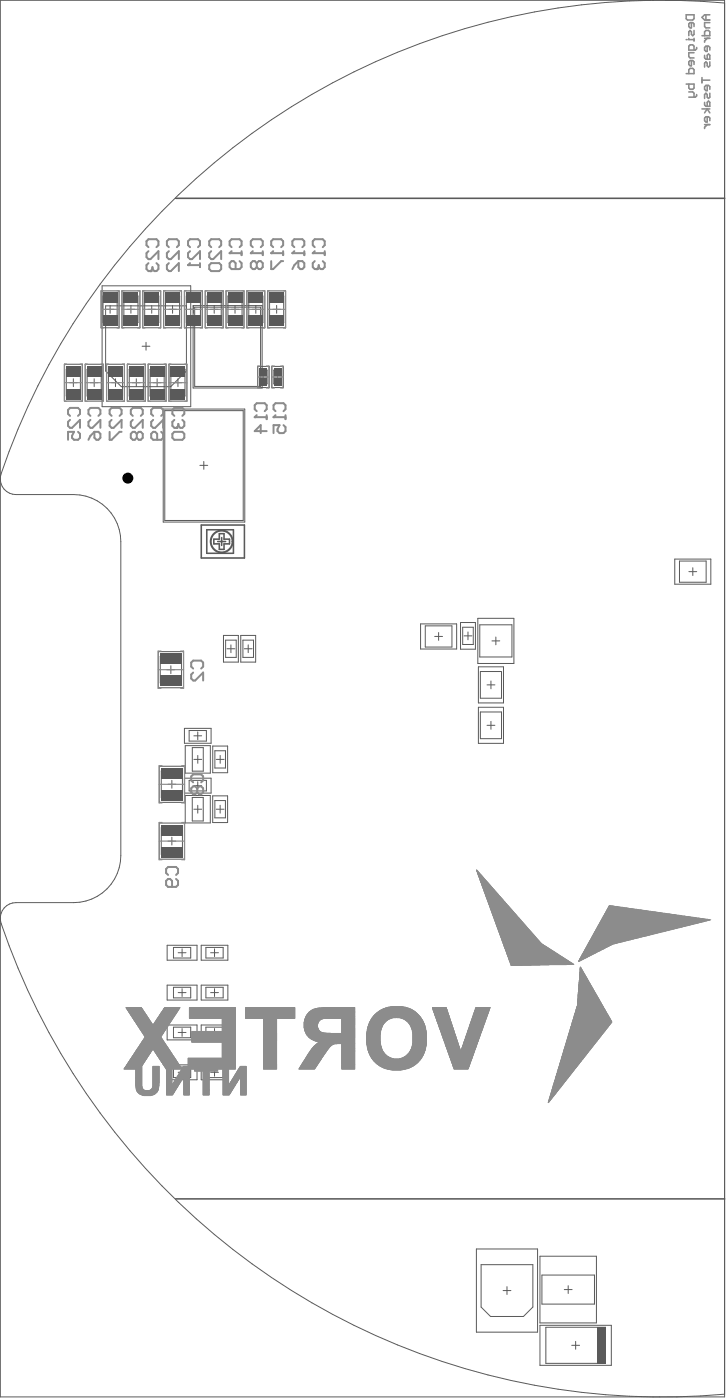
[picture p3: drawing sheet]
<svg xmlns="http://www.w3.org/2000/svg" width="308mm" height="594mm" viewBox="0 0 308 594" stroke-linecap="round" stroke-linejoin="round" font-family="sans-serif">
<g fill="none" stroke="#5a5a5a" stroke-width=".42">
<path d="M42.8 123.4h7.7v15.6h-7.7zM43.2 121.2h37.6v51.3h-37.6zM43.6 125.5h6v11.3h-6zM44.7 129.7h34.3v27.6l-6.7 6.7h-20.9l-6.7-6.7zM45 131.2h3.3M46.6 129.5v3.4M51.6 123.4h7.7v15.6h-7.7zM52.5 125.5h5.9v11.3h-5.9zM53.8 131.2h3.3M55.4 129.5v3.4M60.4 123.4h7.7v15.6h-7.7zM61.3 125.5h6v11.3h-6z"/>
<path d="M62.6 131.2h3.3M64.3 129.5v3.4M69.3 123.4h7.6v15.6h-7.6zM70.1 125.5h6v11.3h-6zM71.4 131.2h3.3M73.1 129.5v3.4M78.1 123.4h7.6v15.6h-7.6zM78.9 125.5h6v11.3h-6zM80.2 131.2h3.4M81.8 129.6h29.2v34.9h-29.2zM81.9 129.5v3.4M82.5 130.3h27.9v33.6h-27.9z"/>
<path d="M86.9 123.4h7.6v15.6h-7.6zM87.7 125.5h6v11.3h-6zM89.1 131.2h3.3M90.7 129.5v3.4M95.7 123.4h7.7v15.6h-7.7zM96.5 125.5h6v11.3h-6zM97.9 131.2h3.3M99.5 129.5v3.4M104.5 123.4h7.7v15.6h-7.7zM105.4 125.5h5.9v11.3h-5.9zM106.7 131.2h3.3M108.4 129.5v3.4"/>
<path d="M113.3 123.4h7.7v15.6h-7.7zM114.2 125.5h6v11.3h-6zM115.5 131.2h3.3M117.2 129.5v3.4M27.2 154.5h7.7v15.6h-7.7zM28.1 156.6h6v11.3h-6zM36.1 154.5h7.6v15.6h-7.6zM36.9 156.6h6v11.3h-6zM45.1 154.5h7.6v15.6h-7.6zM45.9 156.6h6v11.3h-6zM53.9 154.5h7.6v15.6h-7.6zM54.7 156.6h6v11.3h-6z"/>
<path d="M60.2 146.8h3.3M61.8 145.2v3.3M62.7 154.5h7.7v15.6h-7.7zM63.6 156.6h5.9v11.3h-5.9zM71.5 154.5h7.7v15.6h-7.7zM72.4 156.6h6v11.3h-6zM109.1 155.4h4.9v9h-4.9zM110 159.9h3.1M110 157h3.1v5.8h-3.1zM111.5 158.3v3.2M115 155.4h5v9h-5zM116 159.9h3.1"/>
<path d="M116 157h3.1v5.8h-3.1zM117.5 158.3v3.2M29.4 162.3h3.3M31.1 160.6v3.4M38.2 162.3h3.3M39.9 160.6v3.4M47.2 162.3h3.4M48.9 160.6v3.4M56.1 162.3h3.3M57.7 160.6v3.4M64.9 162.3h3.3M66.5 160.6v3.4"/>
<path d="M69.1 173.5h34.6v47.9h-34.6zM69.8 174.1h33.2v46.6h-33.2zM73.7 162.3h3.3M75.4 160.6v3.4M84.7 197.4h3.3M86.3 195.7v3.3M285.8 237.1h15.3v10.7h-15.3zM287.8 237.9h11.3v9h-11.3zM291.8 242.4h3.3M293.4 240.8v3.3M67.1 276.4h10.6v15.3h-10.6zM67.9 278.4h9v11.3h-9z"/>
<path d="M94.6 269.5h6.4v11.3h-6.4zM95.6 271.5h4.4v7.3h-4.4zM96.1 275.1h3.4M97.8 273.5v3.3M102 269.5h6.3v11.3h-6.3zM102.9 271.5h4.5v7.3h-4.5zM103.5 275.1h3.3M105.1 273.5v3.3M178.1 264.6h15.3v10.6h-15.3zM180.1 265.4h11.3v9h-11.3zM184.1 269.9h3.3M185.8 268.2v3.4"/>
<path d="M195 264h6.4v11.3h-6.4zM196 266h4.4v7.3h-4.4zM196.5 269.7h3.4M198.2 268v3.3M202.4 262.2h15.2v19.2h-15.2zM203.2 265h13.6v13.6h-13.6zM208.3 271.8h3.4M210 270.1v3.4M70.7 284h3.3M72.4 282.3v3.4M202.6 282.8h10.6v15.3h-10.6zM202.6 299.9h10.6v15.4h-10.6z"/>
<path d="M203.4 284.8h9v11.3h-9zM206.3 290.4h3.3M207.9 288.8v3.3M78.1 308.9h11.3v6.3h-11.3zM78.5 316.2h10.6v11.7h-10.6zM80.1 309.8h7.3v4.5h-7.3zM81.4 317.1h4.7v9.9h-4.7zM82.1 312.1h3.3M83.8 310.4v3.3M90.1 316.4h6.3v11.3h-6.3zM91 318.4h4.5v7.3h-4.5zM203.4 301.9h9v11.4h-9z"/>
<path d="M206.3 307.6h3.3M207.9 305.9v3.4M67.5 325h10.6v15.3h-10.6zM68.3 327h9v11.3h-9zM71.1 332.6h3.3M72.8 331v3.3M78.1 330h11.3v6.3h-11.3M78.4 337.4h10.7v11.6h-10.7zM80.1 330.9h7.3v4.5h-7.3zM81.4 338.2h4.7v10h-4.7zM82.1 333.2h3.3M82.1 322h3.3"/>
<path d="M83.8 331.5v3.3M83.8 320.4v3.3M90.1 337.5h6.3v11.3h-6.3zM91 339.5h4.5v7.3h-4.5zM91.6 322h3.3M93.3 320.4v3.3M67.5 349.1h10.6v15.3h-10.6zM68.3 351h9v11.4h-9zM71.1 356.7h3.3M72.8 355v3.4M82.1 343.2h3.3M83.8 341.5v3.3"/>
<path d="M91.6 343.2h3.3M93.2 341.5v3.3M70.8 400.9h12.6v6.3h-12.6zM70.8 417.8h12.6v6.3h-12.6zM73.5 401.8h7.3v4.5h-7.3zM73.5 418.7h7.3v4.5h-7.3zM75.5 404h3.3M77.1 402.4v3.3M77.1 419.3v3.3M85.2 400.9h11.3v6.3h-11.3zM85.2 417.8h11.3v6.3h-11.3zM87.2 418.7h7.3v4.5h-7.3z"/>
<path d="M87.2 401.8h7.3v4.5h-7.3zM89.2 404h3.3M90.9 402.4v3.3M90.9 419.3v3.3M70.8 434.7h12.6v6.3h-12.6zM73.5 435.6h7.3v4.5h-7.3zM75.5 420.9h3.3M75.5 437.9h3.3M77.1 436.2v3.3M85.2 434.7h11.3v6.3h-11.3zM87.2 435.6h7.3v4.5h-7.3zM89.2 420.9h3.3"/>
<path d="M89.2 437.9h3.3M90.9 436.2v3.3M70.8 451.6h12.6v6.3h-12.6zM73.5 452.5h7.3v4.5h-7.3zM75.5 454.8h3.3M77.1 453.1v3.3M85.2 451.6h11.3v6.3h-11.3zM87.2 452.5h7.3v4.5h-7.3zM89.2 454.8h3.3M90.9 453.1v3.3M201.8 529.7h25.9v35.3h-25.9zM203.8 536.3h21.9v18l-4 4h-14l-3.9-4z"/>
<path d="M228.7 532.8h23.9v28.2h-23.9zM213.1 547.3h3.3M214.7 545.7v3.3M229.5 540.7h22.3v12.4h-22.3zM239 546.9h3.3M240.6 545.2v3.4M228.7 562.1h30.2v16.9h-30.2zM231.2 562.9h25.2v15.3h-25.2zM242.1 570.5h3.4M243.8 568.9v3.3"/>
</g>
<path d="M85.2 222.7h18.3v13.9h-18.3zM92.2 229.7h3.3M93.9 228v3.3" fill="none" stroke="#5a5a5a" stroke-width=".67"/>
<path d="M253 562.9h3.4v15.3h-3.4z" fill-rule="evenodd" fill="#5a5a5a"/>
<path d="M.1 .1h306.8v592.3h-306.8zM306.9 1.3a295.3 295.3 0 0 0-306.7 201 6.7 6.7 0 0 0 6.6 7.4h24.4a19.9 19.9 0 0 1 20 20v133.1a19.9 19.9 0 0 1-20 20h-24.4a6.7 6.7 0 0 0-6.3 8.8 295.6 295.6 0 0 0 306.4 199.7" fill="none" stroke="#5a5a5a" stroke-width=".42"/>
<path d="M74.4 84.1h232.5M87.6 224.7h11.3v9.9h-11.3zM92.9 226.3h2v2.4h2.3v2h-2.3v2.3h-2v-2.3h-2.3v-2h2.3zM74.4 508.4h232.5" fill="none" stroke="#5a5a5a" stroke-width=".67"/>
<circle cx="93.9" cy="229.7" r="4.6" fill="none" stroke="#5a5a5a" stroke-width=".85"/>
<g fill="none" stroke="#8c8c8c" stroke-width=".5">
<path d="M42.9 131.2h7.5M43.7 123.3h-.8v15.8h.8M49.5 123.3h.9v15.8h-.9M51.7 131.2h7.5M52.5 123.3h-.8v15.8h.8M58.4 123.3h.8v15.8h-.8M60.5 131.2h7.5M61.4 123.3h-.9v15.8h.9M67.2 123.3h.8v15.8h-.8M69.3 131.2h7.5M70.2 123.3h-.9v15.8h.9M76 123.3h.8v15.8h-.8"/>
<path d="M78.2 131.2h7.4M79 123.3h-.8v15.8h.8M84.8 123.3h.8v15.8h-.8M87 131.2h7.5M87.8 123.3h-.8v15.8h.8M93.6 123.3h.9v15.8h-.9M95.8 131.2h7.5M96.6 123.3h-.8v15.8h.8M102.4 123.3h.9v15.8h-.9M104.6 131.2h7.5M105.4 123.3h-.8v15.8h.8M111.3 123.3h.8v15.8h-.8"/>
<path d="M113.4 131.2h7.5M114.3 123.3h-.9v15.8h.9M120.1 123.3h.8v15.8h-.8M28.2 154.4h-.9v15.8h.9M34 154.4h.8v15.8h-.8M37 154.4h-.9v15.8h.9M42.8 154.4h.8v15.8h-.8M46 154.4h-.8v15.8h.8M51.8 154.4h.8v15.8h-.8M54.8 154.4h-.8v15.8h.8M60.6 154.4h.9v15.8h-.9M63.6 154.4h-.8v15.8h.8"/>
<path d="M69.5 154.4h.8v15.8h-.8M72.5 154.4h-.9v15.8h.9M78.3 154.4h.8v15.8h-.8M109.2 159.9h4.7M110.2 155.2h-1v9.3h1M112.9 155.2h1v9.3h-1M115.2 159.9h4.7M116.2 155.2h-1v9.3h1M118.9 155.2h1v9.3h-1M27.3 162.3h7.5M36.1 162.3h7.5M45.2 162.3h7.4"/>
<path d="M54 162.3h7.5M62.8 162.3h7.5M71.6 162.3h7.5M68.2 276.1h-1.2v15.8h1.2M76.5 276.1h1.3v15.8h-1.3M67 284h10.8M67.4 332.6h10.8M68.6 324.7h-1.2v15.8h1.2M76.9 324.7h1.3v15.8h-1.3M67.4 356.7h10.8M68.6 348.8h-1.2v15.8h1.2M76.9 348.8h1.3v15.8h-1.3"/>
</g>
<g fill="none" stroke="#8c8c8c" stroke-width=".42">
<path d="M201.8 369h.2M201.9 369.1h.1M201.9 369.2h.2M201.9 369.3h.3M202 369.4l.4 .1M202 369.5h.5M202 369.6h.5M202 369.7h.6M202.1 369.8l.6 .1M202.2 370.2h.9M202.2 370h.6M202.2 370.1h.7"/>
<path d="M202.3 370.4h.8M202.3 370.5h.9M202.4 370.6h.9M202.4 370.6l1 .1M202.5 370.8h1.1M202.5 370.9h1.1M202.5 371h1.2M202.6 371.1l1.3 .1M202.6 371.2h1.3M202.6 371.3h1.3M202.7 371.4h1.4M202.7 371.5h1.5"/>
<path d="M202.7 371.7h1.6M202.8 371.7h1.5M202.8 371.8h1.6M202.9 371.9l1.7 .1M202.9 372.1h1.8M203 372.2h1.7M203.1 372.3h1.6M203.1 372.3l1.8 .1M203.1 372.5h1.9M203.1 372.6h2M203.1 372.7h2.1M203.1 372.8h2.2"/>
<path d="M203.2 372.9h2.1M203.3 373h2.1M203.3 373.1h2.3M203.3 373.2l2.4 .1M203.4 373.4h2.4M203.4 373.5h2.4M203.5 373.6l2.6 .1M203.6 373.8h2.6M203.6 373.9h2.6M203.6 373.9h2.7M203.6 374l2.8 .1M203.7 374.2h2.8"/>
<path d="M203.7 374.3h2.9M203.7 374.4h3M203.8 374.5h3M203.9 374.6h3M203.9 374.7h3M203.9 374.8l3.2 .1M203.9 375h3.2M204 375h3.3M204.1 375.1h3.2M204.1 375.2l3.3 .1M204.2 375.4h3.4M204.2 375.5h3.4"/>
<path d="M204.2 375.6h3.4M204.2 375.6l3.7 .1M204.2 375.8h3.7M204.3 375.9h3.7M204.3 376h3.8M204.4 376.1h3.7M204.5 376.2h3.8M204.5 376.3h3.9M204.5 376.4h4M204.5 376.5h4M204.6 376.6h4M204.6 376.7h4.1"/>
<path d="M204.7 376.8h4.1M204.7 376.9l4.3 .1M204.7 377.1h4.3M204.7 377.2h4.4M204.8 377.3h4.5M204.9 377.5h4.5M204.9 377.6h4.6M205 377.7h4.6M205 377.7l4.6 .1M205 377.9h4.8M205.1 378h4.8M205.1 378.1h4.8"/>
<path d="M205.2 378.2l4.9 .1M205.2 378.3h4.9M205.3 378.4h4.8M205.3 378.5h5M205.3 378.6h5.1M205.3 378.8h5.2M205.3 378.8h5.3M205.4 378.9h5.3M205.4 379l5.4 .1M205.5 379.2h5.4M205.6 379.3h5.3M205.6 379.4h5.4"/>
<path d="M205.6 379.4l5.6 .1M205.7 379.6h5.5M205.7 379.7h5.6M205.7 379.8h5.6M205.8 379.9h5.8M205.8 380h5.8M205.8 380.1h5.9M205.8 380.2h6M205.8 380.3h6M205.9 380.5h6.1M206 380.5h6.1M206 380.6h6.2"/>
<path d="M206.1 380.7l6.2 .1M206.2 380.9h6.1M206.2 381h6.2M206.2 381h6.3M206.2 381.1l6.5 .1M206.3 381.3h6.5M206.4 381.4h6.4M206.4 381.5h6.4M206.4 381.6h6.6M206.4 381.7h6.7M206.4 381.8h6.8M206.4 381.9h6.9"/>
<path d="M206.5 382l6.9 .1M206.6 382.1h6.8M206.6 382.2h6.9M206.7 382.3h6.9M206.7 382.4l7.1 .1M206.8 382.6h7.1M206.8 382.7h7.1M206.8 382.7h7.2M206.9 382.8h7.2M206.9 383h7.2M206.9 383.1h7.4M206.9 383.2h7.5"/>
<path d="M207 383.2l7.5 .1M207 383.4h7.6M207 383.5h7.6M207.1 383.6h7.6M207.1 383.7h7.8M207.2 383.8h7.8M207.3 384.1l8 .1M207.3 383.9h7.7M207.3 384h7.8M207.4 384.3h7.9M207.4 384.3h8M207.4 384.4h8.1"/>
<path d="M207.4 384.5h8.1M207.5 384.7h8.1M207.5 384.8h8.3M207.6 384.8l8.3 .1M207.6 385h8.5M207.6 385.1h8.5M207.7 385.2h8.4M207.7 385.3l8.6 .1M207.8 385.4h8.6M207.8 385.5h8.6M207.9 385.6h8.6M207.9 385.7l8.7 .1"/>
<path d="M208 385.9h8.7M208 385.9h8.8M208 386h8.9M208 386.1h9M208.1 386.5l9.3 .1M208.1 386.3h9M208.1 386.4h9.1M208.1 386.5h9.1M208.2 386.7h9.3M208.3 386.8h9.3M208.3 386.9h9.3M208.4 387h9.4"/>
<path d="M208.5 387.1h9.3M208.5 387.2h9.4M208.5 387.3h9.5M208.5 387.4h9.6M208.5 387.6h9.7M208.6 387.6h9.7M208.6 387.7h9.8M208.6 387.8l9.9 .1M208.7 388h9.9M208.7 388.1h10M208.7 388.1h10.1M208.8 388.2h10"/>
<path d="M208.9 388.4h10M208.9 388.5h10.1M209 388.6h10.1M209 388.7h10.3M209 388.8h10.3M209 388.9h10.3M209.1 389h10.4M209.1 389.1l10.5 .1M209.1 389.2h10.6M209.2 389.3h10.7M209.2 389.4h10.7M209.3 389.5l10.7 .1"/>
<path d="M209.3 389.7h10.8M209.3 389.8h10.8M209.4 389.8h10.9M209.4 389.9l11 .1M209.5 390.1h10.9M209.6 390.2h10.9M209.6 390.3h11M209.6 390.3h11.1M209.6 390.6h11.3M209.6 390.5h11.2M209.7 390.7h11.2M209.7 390.8h11.4"/>
<path d="M209.8 390.9h11.4M209.8 391h11.4M209.9 391.1h11.4M209.9 391.2l11.6 .1M209.9 391.4h11.6M210 391.4h11.6M210 391.5h11.6M210.1 391.6h11.7M210.1 391.8h11.8M210.1 391.9h11.9M210.1 391.9h12M210.1 392l12.1 .1"/>
<path d="M210.2 392.2h12.1M210.2 392.3h12.2M210.3 392.4h12.1M210.3 392.5h12.3M210.4 392.6h12.2M210.4 392.7h12.3M210.4 392.8h12.4M210.5 392.9l12.5 .1M210.6 393h12.5M210.6 393.1h12.5M210.6 393.2h12.5M210.7 393.3l12.6 .1"/>
<path d="M210.7 393.5h12.7M210.7 393.6h12.8M210.7 393.7l12.9 .1M210.8 393.9h13M210.9 394h12.9M210.9 394.1h13M211 394.1l13.1 .1M211 394.3h13.1M211 394.4h13.2M211.1 394.5h13.2M211.1 394.6h13.3M211.2 394.7h13.3"/>
<path d="M211.2 394.8h13.4M211.2 394.9l13.5 .1M211.2 395.1h13.6M211.2 395.2h13.7M211.3 395.2h13.6M211.4 395.3l13.7 .1M211.4 395.5h13.8M211.5 395.6h13.8M211.5 395.7h13.8M211.6 395.8h13.9M211.6 395.9h13.9M211.6 396h14"/>
<path d="M211.7 396.1h14.1M211.7 396.2l14.1 .1M211.8 396.3h14M211.8 396.4h14.2M211.8 396.5h14.3M211.8 396.6l14.5 .1M211.9 396.8h14.4M211.9 396.9h14.4M212 397l14.6 .1M212.1 397.2h14.5M212.1 397.3h14.7M212.2 397.4h14.7"/>
<path d="M212.2 397.4l14.7 .1M212.2 397.6h14.8M212.3 397.7h14.8M212.3 397.8h14.9M212.3 397.9h15M212.3 398h15.1M212.4 398.1h15.1M212.4 398.2h15.1M212.4 398.3l15.4 .1M212.5 398.5h15.3M212.6 398.6h15.3M212.6 398.7h15.4"/>
<path d="M212.7 398.9h15.4M212.7 399h15.5M212.7 399h15.6M212.8 399.1l15.7 .1M212.8 399.3h15.7M212.8 399.4h15.8M212.8 399.5h15.8M212.9 399.6h15.9M213 399.7h15.9M213 399.8h16M213 399.9h16M213 400l16.2 .1"/>
<path d="M249.4 399.7h13.1M249.4 399.8h12.5M249.4 399.9h12.2M249.6 399.5h13.9M249.6 399.4h14.1M249.7 399.3h14.3M249.8 399h15.5M249.8 399h15.3M249.9 398.9h16M250.1 398.5h17.1M250.1 398.6h16.8M250.1 398.5h17.3"/>
<path d="M250.2 398.2h18.3M250.3 398.1h18.4M250.4 398h18.9M250.6 397.6h20.2M250.6 397.7h20M250.6 397.8h19.7M250.7 397.4h21.1M250.8 397.2h21.9M250.8 397.3h21.4M251 396.9h22.8M251.1 396.8h23.2M251.1 396.9h22.9"/>
<path d="M251.2 396.5h24.1M251.2 396.4h24.3M251.3 396.3h24.8M251.4 396.1h25.5M251.5 395.9h26.1M251.5 396h25.9M251.7 395.6h27.3M251.7 395.7h27M251.7 395.5h27.8M251.9 395.2h29M251.9 395.2h28.4M252 395.1h29.1"/>
<path d="M252.2 394.7h30.2M252.2 394.8h29.9M252.3 394.4h31.4M252.3 394.5h31.2M252.4 394.3h31.8M252.5 394.1h32.7M252.6 394h32.9M252.7 393.9h33.1M252.8 393.5h34.9M252.8 393.6h34.3M252.8 393.6h34M253.1 393h36.1"/>
<path d="M253.1 393.1h35.9M253.1 393.2h35.6M253.3 392.8h37M253.3 392.6h37.8M253.3 392.7h37.3M253.5 392.3h38.8M253.5 392.4h38.6M253.6 392.2h39.1M253.7 391.9h40M253.8 391.9h40.1M253.9 391.8h40.5M253.9 391.5h41.6"/>
<path d="M254 391.4h42M254 391.4h41.8M254.2 391h43.2M254.2 391.1h42.9M254.3 390.9h43.6M254.4 390.7h44.3M254.5 390.6h44.7M254.5 390.5h44.9M254.7 390.2h46.1M254.7 390.3h45.8M254.8 389.9l45.8 .1M254.8 390.1h46.2"/>
<path d="M254.9 389.8h44.8M255 389.8h43.7M255 389.6h42.7M255 389.7h43.2M255.1 389.3h40.9M255.1 389.4h41.3M255.3 389.2h39.3M255.3 389.2h39.7M255.4 388.9h37.3M255.4 389h38.2M255.5 388.7h36.2M255.5 388.8h36.7"/>
<path d="M255.6 388.5h34.4M255.6 388.6h34.8M255.7 388.3h32.8M255.7 388.4h33.3M255.8 388.1h31.8M255.9 388.1h30.8M256 387.9h29.8M256 388h30.3M256 387.7h28.4M256.1 387.6h27.4M256.1 387.6h27.8M256.2 387.4l26.3 .1"/>
<path d="M256.3 387.3h25.3M256.4 387.1h23.8M256.4 387.2h24.3M256.5 386.9h21.9M256.5 387h23.3M256.6 386.8h21.3M256.6 386.7h20.9M256.7 386.5l19.8 .1M256.8 386.3h17.4M256.8 386.4h17.9M256.8 386.5h18.7M256.9 386.2h16.9"/>
<path d="M257.1 385.9h14.4M257.1 385.9h14.8M257.1 386h15.3M257.1 385.7l13.4 .1M257.2 385.6h12.4M257.3 385.5h11.4M257.4 385.3l10.4 .1M257.4 385.4h10.8M257.5 385.1h8.4M257.5 385.2h8.8M257.6 385h7.8M257.7 384.8h5.9"/>
<path d="M257.7 384.8l6.8 .1M257.7 384.7h5M257.8 384.5l4.4 .1M257.9 384.3h2.5M257.9 384.4h3.4M258 384.2h1.4M258 384.3h1.9M261.4 400l-12.2 .1M263 399.6h-13.5M264.7 399.1l-15 .1M266.4 398.7l-16.4 .1M268.2 398.3l-18.1 .1"/>
<path d="M269.8 397.9l-19.4 .1M271.6 397.4l-21 .1M273.3 397l-22.5 .1M275 396.6l-23.9 .1M276.6 396.2l-25.2 .1M278.4 395.8h-26.8M280 395.3l-28.2 .1M281.9 394.9l-29.9 .1M283.2 394.6l-30.9 .1M284.7 394.1l-32.2 .1M286.6 393.7l-33.8 .1M288.2 393.3l-35.3 .1"/>
<path d="M290 392.9l-36.9 .1M291.6 392.5h-38.3M293.4 392l-39.7 .1M295 391.6l-41.1 .1M296.9 391.2l-42.8 .1M298.4 390.8h-44M300.3 390.3l-45.8 .1M213.1 400.1h16.2M213.2 400.2h16.2M213.2 400.3h16.3M213.3 400.4l16.5 .1M213.3 400.6h16.6"/>
<path d="M213.3 400.7h16.8M213.4 400.7h16.8M213.4 400.8l17 .1M213.4 401h17.3M213.5 401.1h17.2M213.5 401.2h17.3M213.5 401.2l17.7 .1M213.5 401.4h17.7M213.6 401.5h17.9M213.6 401.6h17.9M213.7 401.7l18 .1M213.8 401.8h18.1"/>
<path d="M213.8 401.9h18.3M213.9 402h18.3M213.9 402.1l18.5 .1M213.9 402.3h18.7M213.9 402.4h18.9M214 402.5l19.1 .1M214.1 402.7h19.2M214.1 402.8h19.3M214.1 402.9h19.3M214.1 402.9l19.7 .1M214.2 403.1h19.7M214.2 403.2h19.8"/>
<path d="M214.3 403.3h19.9M214.3 403.4h20.1M214.4 403.5h20.2M214.5 403.6h20.2M214.5 403.7h20.3M214.5 403.8l20.6 .1M214.5 404h20.7M214.5 404h20.8M214.6 404.1h20.9M214.6 404.2l21.1 .1M214.7 404.4h21.2M214.7 404.5h21.4"/>
<path d="M214.8 404.6l21.6 .1M214.8 404.8h21.8M214.9 404.9h21.7M214.9 405l22 .1M215 405.1h22M215 405.2h22.1M215 405.3h22.3M215 405.4h22.5M215.1 405.6h22.6M215.1 405.6h22.7M215.1 405.7h22.8M215.2 405.8l23 .1"/>
<path d="M215.3 406h23M215.3 406.1h23.3M215.3 406.2l23.5 .1M215.4 406.4h23.7M215.5 406.5h23.7M215.5 406.6h23.8M215.5 406.7h24M215.5 406.8h24.2M215.5 406.9h24.3M215.6 407h24.4M215.6 407.1l24.6 .1M215.7 407.2h24.7"/>
<path d="M215.8 407.3h24.6M215.8 407.4h24.8M215.8 407.5l25.1 .1M215.8 407.7h25.1M215.9 407.8h25.2M215.9 407.8h25.4M216 407.9l25.5 .1M216.1 408.1h25.6M216.1 408.2h25.7M216.1 408.3h25.8M216.1 408.3l26.1 .1M216.1 408.5h26.2"/>
<path d="M216.1 408.6h26.3M216.2 408.7h26.3M216.3 408.8l26.5 .1M216.4 408.9h26.6M216.4 409h26.7M216.4 409.1h23.5M216.5 409.4h8.5M216.5 409.4h4.7M232.5 409.2l-16.1 .1M245 407.8h.2M245.1 419.2h6M245.1 419.3h6"/>
<path d="M245.1 419.4h6.1M245.1 419.5h6.1M245.1 419.6h6.1M245.1 419.7l6.3 .1M245.1 419.8h6.3M245.1 419.9h6.3M245.1 407.7h.3M245.2 417.6h4.9M245.2 417.7h5M245.2 417.8h5M245.2 417.9h5M245.2 418l5.2 .1"/>
<path d="M245.2 418.2h5.3M245.2 418.3h5.4M245.2 418.4h5.4M245.2 418.6h5.5M245.2 418.7h5.5M245.2 418.7h5.6M245.2 418.8h5.6M245.2 419h5.7M245.2 419.1h5.8M245.2 417.5h4.9M245.2 407.3h.8M245.2 407.4h.6"/>
<path d="M245.2 416.6h4.4M245.2 416.7l4.5 .1M245.2 416.9h4.5M245.2 417h4.5M245.2 417.1h4.6M245.2 417.1l4.8 .1M245.2 417.3h4.8M245.2 417.4h4.8M245.2 407.2h.9M245.3 415.8h3.8M245.3 415.9h3.8M245.3 416h3.9"/>
<path d="M245.3 416.1h4M245.3 416.2h4M245.3 416.3h4.1M245.3 416.5h4.2M245.4 414.1h2.7M245.4 414.2h2.8M245.4 414.3h2.9M245.4 414.4h2.9M245.4 414.5h3M245.4 414.6h3.1M245.4 414.7l3.1 .1M245.4 414.9h3.1"/>
<path d="M245.4 414.9h3.2M245.4 415h3.2M245.4 415.1l3.4 .1M245.4 415.3h3.4M245.4 415.4h3.4M245.4 415.4l3.6 .1M245.4 415.6h3.6M245.4 415.7h3.6M245.4 406.9h1.4M245.4 407h1.2M245.5 413.2h2.1M245.5 413.2h2.2"/>
<path d="M245.5 413.3h2.2M245.5 413.4l2.3 .1M245.5 413.6h2.3M245.5 413.7h2.4M245.5 413.8h2.4M245.5 414h2.5M245.5 406.8h1.5M245.6 412.3h1.5M245.6 412.4h1.5M245.6 412.5h1.6M245.6 412.6l1.7 .1M245.6 412.7h1.8"/>
<path d="M245.6 412.8h1.8M245.6 412.9h1.8M245.6 413l1.9 .1M245.7 410.9l.6 .1M245.7 411.1h.6M245.7 411.1h.7M245.7 411.2h.8M245.7 411.3h.8M245.7 411.5h.9M245.7 411.6h1M245.7 411.7l1.2 .1M245.7 411.9h1.2"/>
<path d="M245.7 412h1.2M245.7 412.1h1.2M245.7 412.2h1.3M245.7 406.4h2.1M245.7 406.5h2M245.7 406.6h1.8M245.7 410.6h.5M245.7 410.7h.5M245.7 410.8h.6M245.7 407.5l-.6 .1M245.8 410.1h.1M245.8 410.2h.1"/>
<path d="M245.8 410.3h.1M245.8 410.4h.2M245.8 410.5h.3M245.8 406.1h2.5M245.9 406.1h2.6M246 406h2.7M246.1 405.7h3M246.2 405.6h3.2M246.2 405.6h3.1M246.3 405.2h3.8M246.3 405.3h3.7M246.4 405.1h3.9"/>
<path d="M246.5 404.9h4.3M246.5 407.1l-1.2 .1M246.6 404.8h4.4M246.8 404.5h4.7M246.9 404.4h4.8M246.9 404.5h4.8M247 404.1h5.3M247.1 404h5.5M247.1 404h5.4M247.2 403.7h5.9M247.3 406.7h-1.8M247.3 403.6h6"/>
<path d="M247.4 403.5h5.9M247.4 403.3h6.5M247.5 403.1h6.8M247.5 403.2h6.7M247.7 402.8h7.3M247.7 402.9h7.1M247.8 402.7h7.3M247.9 402.3h8M247.9 402.4h7.7M248 402.3h8M248.2 406.2l-2.4 .1M248.2 401.9h8.4"/>
<path d="M248.2 402h8.3M248.3 401.8h8.4M248.4 401.6h8.8M248.5 401.5h8.9M248.5 401.4h9.2M248.6 401.2h9.6M248.7 401h9.7M248.7 401.1h9.5M248.8 400.7h10.1M248.9 400.7h10.2M249 405.8l-3 .1M249 400.6h10.3"/>
<path d="M249.1 400.1h11.5M249.1 400.2h11.3M249.1 400.3h11M249.8 405.4l-3.5 .1M250.6 405l-4.1 .1M251.2 404.6l-4.5 .1M252.2 404.2l-5.3 .1M252.8 403.8l-5.7 .1M253.8 403.4h-6.4M254.5 402.9l-6.9 .1M255.5 402.5l-7.6 .1M256.2 402.1l-8.2 .1"/>
<path d="M257.1 401.7l-8.8 .1M257.9 401.2l-9.4 .1M258.7 400.8l-9.9 .1M259.6 400.4l-10.6 .1M53.4 427.3h6.5M53.4 427.4h6.5M53.5 427.5h6.5M53.5 427.6l6.6 .1M53.7 427.8h6.5M53.7 427.9h6.5M53.8 428h6.5M53.8 428h6.6"/>
<path d="M54 428.2h6.5M54 428.3h6.6M54.1 428.4h6.5M54.1 428.5h6.6M54.2 428.6h6.5M54.3 428.7h6.5M54.3 428.8h6.5M54.4 428.9l6.6 .1M54.5 429.1h6.5M54.6 429.1h6.5M54.6 429.2h6.5M54.6 429.3l6.6 .1"/>
<path d="M54.8 429.5h6.5M54.8 429.6h6.6M54.9 429.7h6.6M55.1 429.9h6.5M55.2 430h6.4M55.2 430.1h6.4M55.2 430.2h6.6M55.3 430.3h6.6M55.4 430.4h6.5M55.4 430.5h6.6M55.5 430.6l6.6 .1M55.6 430.7h6.6"/>
<path d="M55.7 430.8h6.5M55.7 430.9h6.5M55.7 431l6.7 .1M55.9 431.2h6.5M55.9 431.3h6.6M56 431.4l6.7 .1M56 431.3h6.5M56.2 431.6h6.5M56.2 431.8l6.7 .1M56.2 431.7h6.6M56.2 431.8h6.6M56.4 432h6.6"/>
<path d="M56.5 432.1h6.6M56.6 432.2h6.5M56.6 432.3l6.6 .1M56.7 432.4h6.6M56.8 432.5h6.5M56.8 432.6h6.5M56.8 432.7l6.6 .1M57 432.9h6.5M57 432.9h6.6M57.1 433h6.6M57.1 433.1l6.7 .1M57.3 433.3h6.5"/>
<path d="M57.3 433.4h6.6M57.4 433.5h6.5M57.4 433.5l6.6 .1M57.5 433.7h6.6M57.6 433.8h6.6M57.7 433.9h6.5M57.7 434h6.6M57.8 434.1h6.5M57.9 434.2h6.5M57.9 434.3h6.6M57.9 434.4h6.6M58.1 434.6h6.6"/>
<path d="M58.2 434.7h13.2M58.4 435h12.9M58.4 435.1h12.8M58.5 435.1h12.6M58.6 435.4h12.3M58.7 435.5h12.1M58.8 435.6h12M58.9 435.7h11.9M58.9 435.8h11.8M58.9 435.9h11.7M59 436h11.5M59.1 436.2h11.4"/>
<path d="M59.2 436.2h11.2M59.2 436.3h11.1M59.3 436.4h11M59.4 436.6h10.8M59.5 436.7h10.7M59.5 436.7h10.6M59.7 437h10.2M59.7 437.1h10.1M59.8 437.2h9.9M60 437.4h9.7M60 437.5h9.6M60 437.6h9.5"/>
<path d="M60.1 437.7h9.3M60.2 437.8h9.1M60.3 437.9h9M60.4 438h8.8M60.4 438.1h8.8M60.6 438.3h8.5M60.6 438.4h8.5M60.6 438.4h8.4M60.8 438.7h8M60.8 438.8h7.9M60.9 438.9h7.8M61.1 439.1h7.4"/>
<path d="M61.1 439.2h7.4M61.1 439.3h7.3M61.2 439.4h7.1M61.4 439.5h6.8M61.4 439.6h6.7M61.4 439.9h6.7M61.4 440h6.8M61.5 439.7h6.6M64.9 434.6h6.5M64.9 434.6h6.6M65 434.5h6.6M65.1 434.2h6.6"/>
<path d="M65.1 434.3h6.5M65.2 434.1h6.6M65.3 434h6.6M65.4 433.9h6.5M65.4 433.7h6.6M65.4 433.8h6.5M65.6 433.5h6.6M65.7 433.4h6.5M65.8 433.3h6.6M66 432.9h6.5M66 433h6.4M66 432.9h6.6"/>
<path d="M66.1 432.8h6.6M66.2 432.5h6.6M66.2 432.6h6.6M66.4 432.4h6.6M66.4 432.4h6.5M66.5 432h6.6M66.5 432.1h6.5M66.5 432.2h6.5M66.8 431.7h6.5M66.8 431.8h6.5M66.9 431.6h6.6M67 431.3h6.6"/>
<path d="M67.1 431.2h6.6M67.4 430.8h6.5M67.4 430.9h6.5M67.5 430.7h6.6M67.5 430.7h6.5M67.6 430.4h6.6M67.6 430.5h6.6M67.7 430.3h6.5M67.9 430h6.6M67.9 430.1h6.6M68 429.9h6.6M68.2 429.5h6.6"/>
<path d="M68.2 429.6h6.5M68.5 429.1h6.6M68.5 429.2h6.5M68.6 429.1h6.5M68.7 438.9l-7.7 .1M68.7 428.9h6.4M68.8 428.6h6.5M68.8 428.7h6.5M68.8 428.8h6.5M68.9 438.5l-8.2 .1M69.1 428.3h6.5M69.1 428.4h6.5"/>
<path d="M69.2 428.2h6.5M69.3 427.8h6.6M69.3 427.9h6.6M69.3 428h6.5M69.6 427.5h6.5M69.7 427.4h6.5M69.7 427.5h6.5M69.7 437.3h-9.8M69.7 427.3h6.5M70 436.8l-10.4 .1M71.1 435.2l-12.6 .1M71.4 434.8l-13.1 .1"/>
<path d="M72.2 433.5l-6.6 .1M72.4 433.1l-6.5 .1M73.3 431.8l-6.6 .1M73.5 431.4l-6.5 .1M73.9 431l-6.7 .1M74.4 430.2h-6.7M74.6 429.7l-6.5 .1M75 429.3l-6.7 .1M75.5 428.5h-6.6M75.7 428l-6.5 .1M76.1 427.6l-6.7 .1M80.2 431.8h19.5"/>
<path d="M80.2 431.4h19.5M80.2 431.6h19.5M80.2 431.7h19.5M80.2 431.2h19.5M80.2 431.3h19.5M80.2 427.3h19.5M80.2 427.4h19.5M80.2 427.5h19.5M80.2 427.6h19.5M80.2 427.8h19.5M80.2 427.9h19.5M80.2 428h19.5"/>
<path d="M80.2 428.2h19.5M80.2 428.3h19.5M80.2 428.4h19.5M80.2 428.5h19.5M80.2 428.6h19.5M80.2 428.7h19.5M80.2 428.8h19.5M80.2 428.9h19.5M80.2 429.1h19.5M80.2 429.2h19.5M80.2 429.3h19.5M80.2 429.5h19.5"/>
<path d="M80.2 429.6h19.5M80.2 429.7h19.5M80.2 429.9h19.5M80.2 430h19.5M80.2 430.1h19.5M80.2 430.2h19.5M80.2 430.3h19.5M80.2 430.4h19.5M80.2 430.5h19.5M80.2 430.6h19.5M80.2 430.7h19.5M80.2 430.8h19.5"/>
<path d="M80.2 430.9h19.5M80.2 431h19.5M81.2 437.9h18.5M81.2 438h18.5M81.2 438.1h18.5M81.2 437.4h18.5M81.2 437.5h18.5M81.2 437.6h18.5M81.2 437.7h18.5M81.2 437.8h18.5M81.2 438.3h18.5M81.2 438.4h18.5"/>
<path d="M81.2 438.5h18.5M81.2 438.7h18.5M81.2 438.8h18.5M81.2 438.9h18.5M81.2 439.1h18.5M81.2 439.2h18.5M81.2 439.3h18.5M81.2 439.4h18.5M81.2 439.5h18.5M81.2 439.6h18.5M81.2 439.7h18.5M81.2 439.8h18.5"/>
<path d="M81.2 440h18.5M94.1 432h5.6M94.1 432.1h5.6M94.1 432.2h5.6M94.1 432.3h5.6M94.1 432.4h5.6M94.1 432.5h5.6M94.1 432.6h5.6M94.1 432.7h5.6M94.1 432.9h5.6M94.1 433h5.6M94.1 433.1h5.6"/>
<path d="M94.1 433.3h5.6M94.1 433.4h5.6M94.1 433.5h5.6M94.1 433.7h5.6M94.1 433.8h5.6M94.1 433.9h5.6M94.1 434h5.6M94.1 434.1h5.6M94.1 434.2h5.6M94.1 434.3h5.6M94.1 434.4h5.6M94.1 434.6h5.6"/>
<path d="M94.1 434.7h5.6M94.1 434.8h5.6M94.1 435h5.6M94.1 435.1h5.6M94.1 435.2h5.6M94.1 435.4h5.6M94.1 435.5h5.6M94.1 435.6h5.6M94.1 435.7h5.6M94.1 435.8h5.6M94.1 435.9h5.6M94.1 436h5.6"/>
<path d="M94.1 436.2h5.6M94.1 436.3h5.6M94.1 436.4h5.6M94.1 436.6h5.6M94.1 436.7h5.6M94.1 436.8h5.6M94.1 437h5.6M94.1 437.1h5.6M94.1 437.2h5.6M94.1 437.3h5.6M104 431.8h20.8M104 431.4h20.8"/>
<path d="M104 431.6h20.8M104 431.7h20.8M104 431.2h20.8M104 431.3h20.8M104 427.3h20.8M104 427.4h20.8M104 427.5h20.8M104 427.6h20.8M104 427.8h20.8M104 427.9h20.8M104 428h20.8M104 428.2h20.8"/>
<path d="M104 428.3h20.8M104 428.4h20.8M104 428.5h20.8M104 428.6h20.8M104 428.7h20.8M104 428.8h20.8M104 428.9h20.8M104 429.1h20.8M104 429.2h20.8M104 429.3h20.8M104 429.5h20.8M104 429.6h20.8"/>
<path d="M104 429.7h20.8M104 429.9h20.8M104 430h20.8M104 430.1h20.8M104 430.2h20.8M104 430.3h20.8M104 430.4h20.8M104 430.5h20.8M104 430.6h20.8M104 430.7h20.8M104 430.8h20.8M104 430.9h20.8"/>
<path d="M104 431h20.8M111.6 437.9h5.6M111.6 438h5.6M111.6 438.1h5.6M111.6 432h5.6M111.6 432.1h5.6M111.6 432.2h5.6M111.6 432.3h5.6M111.6 432.4h5.6M111.6 432.5h5.6M111.6 432.6h5.6M111.6 432.7h5.6"/>
<path d="M111.6 432.9h5.6M111.6 433h5.6M111.6 433.1h5.6M111.6 433.3h5.6M111.6 433.4h5.6M111.6 433.5h5.6M111.6 433.7h5.6M111.6 433.8h5.6M111.6 433.9h5.6M111.6 434h5.6M111.6 434.1h5.6M111.6 434.2h5.6"/>
<path d="M111.6 434.3h5.6M111.6 434.4h5.6M111.6 434.6h5.6M111.6 434.7h5.6M111.6 434.8h5.6M111.6 435h5.6M111.6 435.1h5.6M111.6 435.2h5.6M111.6 435.4h5.6M111.6 435.5h5.6M111.6 435.6h5.6M111.6 435.7h5.6"/>
<path d="M111.6 435.8h5.6M111.6 435.9h5.6M111.6 436h5.6M111.6 436.2h5.6M111.6 436.3h5.6M111.6 436.4h5.6M111.6 436.6h5.6M111.6 436.7h5.6M111.6 436.8h5.6M111.6 437h5.6M111.6 437.1h5.6M111.6 437.2h5.6"/>
<path d="M111.6 437.3h5.6M111.6 437.4h5.6M111.6 437.5h5.6M111.6 437.6h5.6M111.6 437.7h5.6M111.6 437.8h5.6M111.6 438.3h5.6M111.6 438.4h5.6M111.6 438.5h5.6M111.6 438.7h5.6M111.6 438.8h5.6M111.6 438.9h5.6"/>
<path d="M111.6 439.1h5.6M111.6 439.2h5.6M111.6 439.3h5.6M111.6 439.4h5.6M111.6 439.5h5.6M111.6 439.6h5.6M111.6 439.7h5.6M111.6 439.8h5.6M111.6 440h5.6M128.8 433.5h6M128.8 433.7h5.9M128.8 433.8h5.9"/>
<path d="M128.8 433.9h5.9M128.8 434h5.8M128.8 434.1h5.7M128.8 434.2h5.7M128.8 434.3h5.7M128.8 434.4h5.7M128.8 434.6h5.7M128.8 434.7h5.7M128.8 434.8h5.7M128.8 435h5.7M128.8 435.1h5.7M128.8 435.2h5.7"/>
<path d="M128.8 435.4h5.7M128.8 435.5h5.7M128.8 435.6h5.7M128.8 435.7h5.7M128.8 435.8h5.7M128.8 435.9h5.7M128.9 433.1h6.2M128.9 433.3h6.1M128.9 433.4h6M128.9 436h5.7M128.9 436.2h5.8M129 432.9h6.3"/>
<path d="M129 432.9h6.2M129 433h6.1M129 436.3h5.8M129 436.4h5.8M129 436.6h5.9M129.1 432.4h6.8M129.1 432.5h6.5M129.1 432.6h6.5M129.1 436.7h5.8M129.1 436.7h5.9M129.1 436.8h6M129.1 437h6"/>
<path d="M129.1 432.1h7.6M129.1 432.2h7.4M129.1 437.1h6.1M129.1 437.2h6.2M129.1 437.3h6.3M129.2 431.9h21M129.2 432h7.8M129.2 437.4h6.4M129.3 437.5h6.3M129.3 437.6h6.5M129.3 431.7h20.9M129.3 431.8h20.9"/>
<path d="M129.4 437.7l6.8 .1M129.4 431.4h20.8M129.4 431.6h20.8M129.4 437.8h6.9M129.5 437.9h7.3M129.5 438h7.8M129.5 431.3h20.7M129.6 438.1l10.3 .1M129.6 431.2h20.6M129.6 431.1h20.6M129.7 438.3h20.5M129.7 438.4h20.5"/>
<path d="M129.7 430.8h20.5M129.7 430.9h20.5M129.7 438.5h20.5M129.8 430.7h20.4M129.9 438.7h20.3M129.9 438.8h20.3M129.9 430.5h20.3M130 438.9h20.2M130 430.3h20.2M130 430.4h20.2M130.1 430.2h20.1M130.2 439.1h20"/>
<path d="M130.2 439.2h20M130.2 439.3h20M130.2 430h20M130.2 430.1h20M130.3 429.9h19.9M130.4 439.4h19.8M130.4 429.8h19.8M130.5 439.5h19.7M130.6 439.6h19.6M130.6 429.6h19.6M130.7 439.7h19.5M130.7 429.5h19.5"/>
<path d="M130.7 429.6h19.5M130.8 439.8h19.4M130.8 429.4h19.4M130.9 440h19.3M130.9 429.2h19.3M131 429.1h19.2M131.2 429.1h19M131.3 429h18.9M131.5 428.8h18.7M131.6 428.7h18.6M131.7 428.6h18.5M131.8 428.5h18.4"/>
<path d="M132.1 428.4h18.1M132.2 428.3h18M132.4 428.2h17.8M132.5 428.1h17.7M132.9 428h17.3M133.3 427.9h16.9M133.5 427.8h16.7M133.6 427.7h16.6M134.5 427.5h15.7M135.1 427.5h15.1M135.5 432.7l-6.5 .1M136.2 432.3l-7.1 .1"/>
<path d="M136.2 427.4h14M137.1 427.3h13.1M144.8 437.9h5.4M144.8 438h5.4M144.8 438.1h5.4M144.8 432h5.4M144.8 432.1h5.4M144.8 432.2h5.4M144.8 432.3h5.4M144.8 432.4h5.4M144.8 432.5h5.4M144.8 432.6h5.4"/>
<path d="M144.8 432.7h5.4M144.8 432.9h5.4M144.8 433h5.4M144.8 433.1h5.4M144.8 433.3h5.4M144.8 433.4h5.4M144.8 433.5h5.4M144.8 433.7h5.4M144.8 433.8h5.4M144.8 433.9h5.4M144.8 434h5.4M144.8 434.1h5.4"/>
<path d="M144.8 434.2h5.4M144.8 434.3h5.4M144.8 434.4h5.4M144.8 434.6h5.4M144.8 434.7h5.4M144.8 434.8h5.4M144.8 435h5.4M144.8 435.1h5.4M144.8 435.2h5.4M144.8 435.4h5.4M144.8 435.5h5.4M144.8 435.6h5.4"/>
<path d="M144.8 435.7h5.4M144.8 435.8h5.4M144.8 435.9h5.4M144.8 436h5.4M144.8 436.2h5.4M144.8 436.3h5.4M144.8 436.4h5.4M144.8 436.6h5.4M144.8 436.7h5.4M144.8 436.8h5.4M144.8 437h5.4M144.8 437.1h5.4"/>
<path d="M144.8 437.2h5.4M144.8 437.3h5.4M144.8 437.4h5.4M144.8 437.5h5.4M144.8 437.6h5.4M144.8 437.7h5.4M144.8 437.8h5.4M155.2 439.1h5.8M155.2 439.2h5.8M155.2 439.3h5.8M155.2 439.4h5.8M155.2 439.5h5.8"/>
<path d="M155.2 439.6h5.8M155.2 439.7h5.8M155.2 439.8h5.8M155.2 440h5.8M155.3 438.3h5.7M155.3 438.4h5.7M155.3 438.5h5.7M155.3 438.7h5.7M155.3 438.8h5.7M155.3 438.9h5.7M155.4 437.9h5.7M155.4 438h5.7"/>
<path d="M155.4 438.1h5.7M155.4 437.8h5.7M155.5 437.3h5.7M155.5 437.4h5.7M155.5 437.5h5.7M155.5 437.6h5.7M155.6 436.5h5.9M155.6 436.6h5.8M155.6 436.7h5.8M155.6 436.8h5.7M155.6 437h5.7M155.6 437.1h5.6"/>
<path d="M155.6 437.2h5.6M155.6 436.2h5.9M155.6 436.3h5.9M155.7 436h5.8M155.7 436.2h5.8M155.8 435.5h6M155.8 435.7h5.9M155.8 435.8h5.8M155.8 435.9h5.8M155.9 435.4h5.9M156 435.1h6M156 435.1h5.9"/>
<path d="M156.1 434.6h6.1M156.1 434.7h6M156.1 434.8h6M156.1 435h6M156.1 434.5h6.3M156.2 434.3h6.2M156.3 434.1h6.3M156.3 434.2h6.2M156.4 433.8h6.4M156.4 433.9h6.3M156.4 434h6.2M156.5 433.7h6.4"/>
<path d="M156.7 433.3h6.6M156.7 433.4h6.5M156.7 433.5h6.5M156.8 433h6.8M156.9 432.9h6.8M157 432.6h7.1M157.1 432.5h7.1M157.2 432.4h7.2M157.2 432.2h7.7M157.3 432.1h7.9M157.4 432h7.9M157.5 431.8h8.6"/>
<path d="M157.6 431.7h8.8M157.8 431.5h20.4M157.8 431.6h10M157.9 431.3h20.1M158 431.2h19.9M158.1 431.1h19.7M158.2 430.9h19.5M158.3 430.8h19.4M158.3 430.7h19.2M158.4 430.7h19M158.7 430.3h18.5M158.7 430.4h18.5"/>
<path d="M158.7 430.5h18.6M158.8 430.2h18.4M158.9 430.1h18M159.1 430h17.8M159.3 429.8h17.4M159.3 429.9h17.4M159.5 429.6h16.9M159.5 429.6h17M159.7 429.5h16.6M159.8 429.4h16.4M160 429.2h16M160.1 429.1h15.9"/>
<path d="M160.3 429.1h15.4M160.4 428.9l15.3 .1M160.6 428.8h14.9M160.7 428.7h14.6M160.8 428.6h14.4M161 428.5h14.1M161.2 437.7l-5.8 .1M161.2 428.4h13.6M161.4 428.3h13.3M161.6 428.2h12.9M161.8 435.6l-6 .1M161.8 428.1h12.5"/>
<path d="M161.9 435.2l-6 .1M162.1 428h11.9M162.3 427.9h11.5M162.4 427.8h11.3M162.6 427.7h10.8M163.1 433.5l-6.5 .1M163.2 427.5h9.7M163.2 427.5h9.6M163.5 433.1l-6.8 .1M163.7 427.4h8.6M163.9 427.3h8.2M164.1 432.7l-7.1 .1"/>
<path d="M164.4 427.1h7.2M164.7 432.3l-7.5 .1M165.1 427h5.9M165.4 426.9h5.2M165.9 431.8l-8.4 .1M165.9 426.9h4.2M168.1 431.6h10.2M169.4 431.7h8.9M169.7 431.8h8.6M170 431.8l8.4 .1M170.6 432h7.9M170.7 432.1h7.9"/>
<path d="M170.9 432.2h7.7M171.2 432.3l7.6 .1M171.4 432.4h7.4M171.6 432.5h7.2M171.8 432.6h7M171.8 432.7h7.1M172 432.9h7M172.2 432.9h6.9M172.3 433h6.8M172.3 433.1h6.9M172.6 433.3h6.6M172.7 433.4h6.6"/>
<path d="M172.8 433.5h6.6M172.9 433.5l6.5 .1M172.9 433.7h6.5M173 433.8h6.4M173.1 433.9h6.3M173.2 434h6.4M173.3 434.1h6.3M173.4 434.2h6.3M173.4 434.3h6.3M173.4 434.4h6.3M173.6 434.6h6.2M173.7 434.6h6.1"/>
<path d="M173.7 434.7h6.1M173.8 434.8h6.1M173.9 435h6M173.9 435.1h6M174 435.1h6M174 435.2h6M174 435.4h6M174 435.5h6M174.1 435.6l6 .1M174.2 435.7h5.9M174.3 435.8h5.8M174.3 435.9h5.9"/>
<path d="M174.3 436h5.9M174.3 436.2h6M174.4 436.2h5.9M174.4 436.3h5.9M174.5 436.4h5.8M174.5 436.6h5.8M174.5 436.7h5.8M174.6 436.8h5.8M174.6 437h5.8M174.6 437.1h5.8M174.6 437.2h5.8M174.6 437.3h5.8"/>
<path d="M174.7 437.4h5.7M174.7 437.5h5.7M174.7 437.6h5.7M174.7 437.7h5.8M174.8 437.9h5.7M174.8 438h5.7M174.8 438.1h5.7M174.8 437.8h5.7M174.9 438.3h5.6M174.9 438.4h5.6M174.9 438.5h5.6M174.9 438.7h5.6"/>
<path d="M174.9 438.8h5.6M174.9 438.9h5.6M174.9 438.9l5.7 .1M174.9 439.1h5.7M174.9 439.2h5.7M174.9 439.3h5.7M174.9 439.4h5.7M174.9 439.5h5.7M174.9 439.6h5.7M174.9 439.7h5.7M174.9 439.8h5.7M174.9 440h5.7"/>
<path d="M183.1 427.3h5.9M183.1 427.4h6M183.1 427.5h6M183.1 427.6l6 .1M183.2 427.8h5.9M183.3 427.9h5.8M183.3 428h5.9M183.4 428l5.9 .1M183.4 428.2h5.9M183.4 428.3h6M183.4 428.4h6M183.5 428.5h5.9"/>
<path d="M183.6 428.6h5.8M183.6 428.7h5.9M183.7 428.8h5.8M183.7 428.9h5.9M183.7 429.1h5.9M183.7 429.2h5.9M183.7 429.3h5.9M183.9 429.5h5.8M183.9 429.6h5.8M184 429.7h5.8M184 429.9h5.9M184 430h5.9"/>
<path d="M184.1 430.1h5.9M184.1 430.2h5.9M184.2 430.3h5.8M184.2 430.4h5.8M184.2 430.5h5.9M184.2 430.6l6 .1M184.2 430.7h6M184.3 430.8h5.9M184.3 430.9h5.9M184.4 431h5.8M184.5 431.2h5.7M184.5 431.3h5.7"/>
<path d="M184.5 431.3h5.8M184.6 431.4l5.8 .1M184.6 431.6h5.8M184.7 431.8h5.8M184.7 431.7h5.8M184.8 432h5.7M184.8 432.1h5.8M184.8 432.2h5.8M184.8 432.3h5.9M184.9 432.4h5.8M184.9 432.5h5.8M185 432.6h5.7"/>
<path d="M185 432.7h5.8M185.1 432.9h5.7M185.1 433h5.7M185.1 433.1h5.8M185.2 433.3h5.8M185.3 433.4h5.7M185.3 433.5h5.8M185.4 433.7h5.7M185.4 433.8h5.7M185.4 433.9h5.8M185.4 434h5.8M185.5 434.1h5.7"/>
<path d="M185.5 434.2h5.8M185.6 434.3h5.7M185.6 434.4h5.7M185.7 434.6h5.6M185.7 434.6h5.7M185.7 434.7h5.7M185.8 434.8h5.7M185.8 435h5.7M185.8 435.1h5.8M185.9 435.2h5.8M185.9 435.4h5.8M185.9 435.5h5.8"/>
<path d="M186 435.6l5.8 .1M186.1 435.7h5.7M186.1 435.8h5.7M186.1 435.9h5.7M186.2 436h5.7M186.3 436.2h5.6M186.3 436.3h5.6M186.3 436.4h5.7M186.4 436.6h5.6M186.4 436.7h5.7M186.5 436.8h5.7M186.5 437h5.7"/>
<path d="M186.5 437.1h5.8M186.5 437.2h5.8M186.6 437.3h5.7M186.7 437.4h5.6M186.7 437.5h5.6M186.8 437.6h5.5M186.8 437.7h5.6M186.9 437.9h5.6M186.9 438h5.6M186.9 438.1h5.6M186.9 437.8h5.6M187 438.3h5.6"/>
<path d="M187 438.4h5.6M187 438.4h5.7M187.1 438.5l5.7 .1M187.1 438.7h5.7M187.1 438.8h5.7M187.2 438.9h5.6M187.2 438.9l5.7 .1M187.3 439.1h5.6M187.4 439.2h5.5M187.4 439.3h5.5M187.4 439.4h5.6M187.4 439.5h5.6"/>
<path d="M187.5 439.6h5.6M187.5 439.7h5.6M187.5 439.8h5.6M187.6 440h5.6M197.2 439.9h5.9M197.2 440h5.9M197.3 439.5h5.9M197.3 439.6h5.8M197.3 439.7h5.8M197.4 439.3h5.9M197.5 439.1h5.8M197.5 439.2h5.8"/>
<path d="M197.6 438.9h5.8M197.7 438.5h5.9M197.7 438.7h5.8M197.7 438.8h5.8M197.7 438.4h5.9M197.8 438.3h5.8M197.9 437.9h5.8M197.9 438h5.8M197.9 437.8h5.9M198 437.6h5.9M198.1 437.4h5.8M198.1 437.5h5.8"/>
<path d="M198.2 437h6M198.2 437.1h5.9M198.2 437.2h5.9M198.2 437.3h5.8M198.3 436.8h5.9M198.3 436.6h5.9M198.3 436.7h5.9M198.5 436.1h6M198.5 436.2h5.9M198.5 436.3h5.8M198.6 435.9h5.9M198.7 435.7h5.8"/>
<path d="M198.7 435.8h5.8M198.8 435.3h5.9M198.8 435.4h5.9M198.8 435.5h5.9M198.8 435.1h5.9M198.9 434.9h5.9M198.9 435h5.9M198.9 435.1h5.8M199 434.6h6M199 434.7h5.9M199.1 434.3h5.9M199.1 434.4h5.9"/>
<path d="M199.2 434.1h5.9M199.2 434.2h5.9M199.3 434h5.9M199.3 433.6h6M199.3 433.7h6M199.3 433.8h6M199.3 433.9h6M199.4 433.4h5.9M199.4 433.5h5.9M199.5 433.3h5.9M199.6 432.9h6M199.6 433h5.9"/>
<path d="M199.7 432.6h6M199.7 432.7h5.9M199.8 432.4h6M199.8 432.5h5.9M199.9 432.3h5.9M199.9 431.8h6M199.9 432h5.9M199.9 432.1h5.9M199.9 432.2h5.9M200 431.7h6M200 431.8h5.9M200.1 431.5h6"/>
<path d="M200.1 431.6h5.9M200.2 431.2h6M200.2 431.3h6M200.3 430.9h6M200.4 430.7h6M200.4 430.8h5.9M200.4 430.3h6M200.4 430.4h6M200.4 430.5h6M200.5 430.2h6M200.6 430h6M200.6 430.1h6"/>
<path d="M200.7 429.7h6M200.7 429.9h6M200.8 429.5h6M200.8 429.6h6M200.9 429.2h6M201 429.1h5.9M201 428.6h6M201 428.7h6M201 428.8h6M201 428.9h6M201.2 428.3h6M201.2 428.4h6"/>
<path d="M201.3 427.9h6.1M201.3 428h6M201.3 428.2h6M201.4 427.8h6M201.5 427.5h6M201.5 427.3h6.1M201.5 427.4h6.1M203.7 438.1l-5.9 .1M203.9 437.7l-6 .1M204.3 436.4l-5.9 .1M204.7 435.6l-6 .1M205.5 433.1l-6 .1"/>
<path d="M206.3 431l-6.1 .1M206.4 430.6l-6 .1M206.9 429.3l-6.1 .1M207.2 428.5h-6.1M207.4 427.6l-6 .1M240.4 440h13.6M240.6 439.5h13.8M240.6 439.6h13.6M240.6 439.7h13.6M240.7 439.1h14M240.7 439.2h13.9M240.7 439.3h13.8"/>
<path d="M240.8 438.9h14M240.9 438.5h14.2M240.9 438.7h14.1M240.9 438.8h14.1M240.9 438.9h14M240.9 438.3h14.5M240.9 438.4h14.4M240.9 438.4h14.3M241 438h14.5M241 438.1h14.5M241.1 437.9h14.5M241.1 437.8h14.6"/>
<path d="M241.2 437.4h14.8M241.2 437.5h14.8M241.2 437.6h14.8M241.3 437.2h14.9M241.4 437h15M241.4 437.1h14.8M241.5 436.6h15.1M241.5 436.7h15.1M241.5 436.8h15M241.5 436.3h15.4M241.6 436.2h15.5M241.6 436.2h15.3"/>
<path d="M241.7 435.7h15.7M241.7 435.8h15.6M241.7 435.9h15.5M241.8 435.4h15.9M241.8 435.5h15.8M242 435.1h15.9M242 435.1h15.8M242 434.6h16.2M242 434.7h16.2M242 435h15.9M242.2 434.1h16.4M242.2 434.2h16.3"/>
<path d="M242.2 434.3h16.3M242.3 433.7h16.6M242.3 433.8h16.5M242.3 433.9h16.5M242.4 433.5h16.7M242.5 433.3h16.6M242.5 433.4h16.6M242.5 432.9h16.3M242.5 432.9h16.4M242.5 433h16.4M242.5 433.1l16.6 .1M242.6 432.6h16.1"/>
<path d="M242.6 432.7h16.1M242.7 432.4h15.9M242.7 432.5h16M242.8 432.2h15.7M242.8 432.3h15.7M242.9 431.8h15.3M242.9 432h15.5M242.9 432.1h15.5M243 431.5h15.1M243 431.6h15.2M243 431.7h15.2M243.1 431.3h14.8"/>
<path d="M243.1 431.2h14.8M243.1 430.8h14.6M243.1 430.9h14.6M243.1 431l14.8 .1M243.2 430.7h14.5M243.3 430.5h14.2M243.4 430h13.8M243.4 430.1h13.8M243.4 430.2h14M243.4 430.3h14M243.4 430.4h14M243.5 429.8h13.6"/>
<path d="M243.5 429.9h13.6M243.6 429.6h13.4M243.6 429.4h13.3M243.6 429.5h13.3M243.7 428.9l12.9 .1M243.7 429.1h12.9M243.7 429.1h13M243.7 429.2h13.1M243.8 428.7h12.7M243.8 428.8h12.7M243.9 428.5h12.5M243.9 428.6h12.6"/>
<path d="M244 428h12.1M244 428.2h12.2M244 428.3h12.2M244 428.4h12.3M244.1 427.9h11.9M244.1 428h11.9M244.2 427.6l11.8 .1M244.2 427.8h11.8M244.2 427.2h11.4M244.2 427.4h11.4M244.2 427.5h11.5M244.2 427.5h11.6"/>
<path d="M244.3 426.9h11.2M244.3 427h11.2M244.3 427.1h11.3M244.4 426.8h11M244.5 426.6h10.8M244.5 426.7h10.9M244.6 425.2l9.9 .1M244.6 425.3h9.9M244.6 425.4h10M244.6 425.5l10.1 .1M244.6 425.7h10.1M244.6 425.8h10.2"/>
<path d="M244.6 425.9l10.4 .1M244.6 426.1h10.4M244.6 426.2h10.4M244.6 426.3h10.5M244.6 426.4h10.5M244.6 426.5h10.6M244.7 424.3l9.3 .1M244.7 424.5h9.3M244.7 424.6h9.4M244.7 424.7h9.5M244.7 424.7l9.6 .1M244.7 424.9h9.6"/>
<path d="M244.7 425h9.7M244.7 425.1h9.7M244.7 423.5h8.8M244.7 423.6h8.9M244.7 423.7h9M244.7 423.8h9M244.7 423.9l9.1 .1M244.7 424.1h9.2M244.7 424.2h9.2M244.8 421.8h7.7M244.8 422h7.8M244.8 422h7.9"/>
<path d="M244.8 422.1h8M244.8 422.2l8 .1M244.8 422.4h8M244.8 422.5h8M244.8 422.5h8.2M244.8 422.6l8.3 .1M244.8 422.8h8.3M244.8 422.9h8.3M244.8 423h8.4M244.8 423.1h8.5M244.8 423.2h8.5M244.8 423.3h8.5"/>
<path d="M244.8 423.4h8.5M244.9 420.9h7.1M244.9 420.9l7.2 .1M244.9 421.1h7.2M244.9 421.2h7.4M244.9 421.3h7.4M244.9 421.4h7.4M244.9 421.5h7.4M244.9 421.6h7.5M244.9 421.7h7.6M245 420h6.5M245 420.1h6.6"/>
<path d="M245 420.3h6.7M245 420.4h6.7M245 420.5l6.8 .1M245 420.7h6.9M245 420.8h6.9M254.2 439.8l-13.7 .1M254.5 439.4l-13.9 .1M255.8 437.7l-14.7 .1M256.2 437.3h-14.9M256.8 436.4l-15.3 .1M257.1 436l-15.5 .1M257.5 435.6l-15.8 .1"/>
<path d="M257.7 435.2l-15.8 .1M258.1 434.8l-16.1 .1M258.4 434.4l-16.3 .1M258.7 434h-16.4M52.5 453.3h7.5M52.5 453.4h7.5M52.6 453.1h7.4M52.7 453.1h7.3M52.8 453h7.2M52.9 452.7h7.1M52.9 452.8h7.1M53 452.6h7"/>
<path d="M53.1 452.4h6.9M53.2 452.3h6.8M53.3 452.2h6.7M53.4 452.1h6.6M53.5 451.9h6.7M53.5 451.8h6.7M53.6 451.7h6.7M53.8 451.5h6.7M53.8 451.4h6.8M53.9 451.3h6.7M54 451.1h6.6M54.1 451h6.6"/>
<path d="M54.1 450.9h6.7M54.2 450.9h6.6M54.3 450.6h6.8M54.4 450.5h6.7M54.5 450.4h6.6M54.6 450.2h6.7M54.6 450.1h6.8M54.7 450h6.7M54.9 449.7h6.7M54.9 449.8h6.7M55 449.6h6.6M55.1 449.5h6.6"/>
<path d="M55.2 449.3h6.6M55.2 449.3h6.7M55.3 449.2h6.7M55.4 448.9h6.8M55.5 448.8h6.7M55.6 448.8h6.6M55.7 448.5h6.7M55.8 448.3h6.7M55.8 448.4h6.7M56 448.1h6.7M56.1 447.9h6.6M56.1 448h6.6"/>
<path d="M56.2 447.7h6.7M56.2 447.7h6.6M56.3 447.6h6.7M56.4 447.5h6.7M56.5 447.3h6.6M56.6 447.1h6.7M56.6 447.2h6.7M56.7 447.1h6.6M56.8 446.8h6.7M56.9 446.7h6.7M57 446.6h6.7M57.1 446.4h6.7"/>
<path d="M57.2 446.2h6.6M57.2 446.3h6.6M57.3 446h6.6M57.4 445.9h6.7M57.4 446h6.6M57.5 458.2h2.5M57.5 458.4h2.5M57.5 458.5h2.5M57.5 458.6h2.5M57.5 458.8h2.5M57.5 458.9h2.5M57.5 459h2.5"/>
<path d="M57.5 459.1h2.5M57.5 459.2h2.5M57.5 459.3h2.5M57.5 459.4h2.5M57.5 459.5h2.5M57.5 459.7h2.5M57.5 459.8h2.5M57.5 459.9h2.5M57.5 453.5h2.5M57.5 453.6h2.5M57.5 453.7h2.5M57.5 453.8h2.5"/>
<path d="M57.5 453.9h2.5M57.5 454h2.5M57.5 454.1h2.5M57.5 454.2h2.5M57.5 454.3h2.5M57.5 454.4h2.5M57.5 454.5h2.5M57.5 454.7h2.5M57.5 454.8h2.5M57.5 454.9h2.5M57.5 455.1h2.5M57.5 455.2h2.5"/>
<path d="M57.5 455.3h2.5M57.5 455.5h2.5M57.5 455.6h2.5M57.5 455.7h2.5M57.5 455.9h2.5M57.5 456h2.5M57.5 456.1h2.5M57.5 456.3h2.5M57.5 456.4h2.5M57.5 456.5h2.5M57.5 456.7h2.5M57.5 456.8h2.5"/>
<path d="M57.5 456.9h2.5M57.5 457h2.5M57.5 457.1h2.5M57.5 457.2h2.5M57.5 457.3h2.5M57.5 457.4h2.5M57.5 457.5h2.5M57.5 457.6h2.5M57.5 457.7h2.5M57.5 457.8h2.5M57.5 458h2.5M57.5 458.1h2.5"/>
<path d="M57.5 445.8h6.7M57.6 445.6h6.7M57.7 445.5h6.6M57.9 445h6.7M57.9 445.1h6.7M57.9 445.2h6.6M58.1 444.9h13.4M58.2 444.8h13.2M58.3 444.7h13.1M58.3 444.6h13.1M58.4 444.5h12.9M58.5 444.2h12.6"/>
<path d="M58.5 444.3h12.6M58.5 444.4h12.6M58.6 444.1h12.3M58.8 443.9h12M58.9 443.7h11.8M58.9 443.8h11.9M59 443.5h11.5M59.1 443.3h11.4M59.1 443.4h11.4M59.2 443.3h11.2M59.3 443.1h11M59.4 442.9h10.8"/>
<path d="M59.4 443h10.8M59.5 442.8h10.7M59.6 442.7h10.4M59.7 442.4h10.1M59.7 442.5h10.2M59.7 442.6h10.2M59.9 442.2h9.8M60 442h9.6M60 442.1h9.7M60 442.2h9.7M60.1 452h-6.6M60.1 441.8h9.3"/>
<path d="M60.2 441.7h9.1M60.3 441.6h8.9M60.4 451.5l-6.7 .1M60.4 441.4h8.8M60.6 441.1h8.4M60.6 441.2h8.5M60.6 441.3h8.5M60.7 441h8.1M60.8 440.8h8M60.8 440.9h8M60.9 440.6l7.8 .1M61 450.7l-6.8 .1"/>
<path d="M61 440.6h7.7M61.1 440.5h7.4M61.1 440.2l7.4 .1M61.1 440.4h7.4M61.2 450.3l-6.6 .1M61.3 440h6.9M61.3 440.1h7M61.5 449.9h-6.7M62.1 449l-6.8 .1M62.3 448.6l-6.6 .1M62.6 448.2h-6.7M63.4 446.9l-6.6 .1"/>
<path d="M64.5 445.3l-6.7 .1M64.8 458.2h2.6M64.8 458.4h2.6M64.8 458.5h2.6M64.8 458.6h2.6M64.8 458.8h2.6M64.8 458.9h2.6M64.8 459h2.6M64.8 459.1h2.6M64.8 459.2h2.5M64.8 459.3h2.5M64.8 459.4h2.5"/>
<path d="M64.8 459.5h2.5M64.8 459.7h2.5M64.8 459.8h2.5M64.8 459.9h2.5M64.8 453.5h2.6M64.8 453.6h2.6M64.8 453.7h2.6M64.8 453.8h2.6M64.8 453.9h2.6M64.8 454h2.6M64.8 454.1h2.6M64.8 454.2h2.6"/>
<path d="M64.8 454.3h2.6M64.8 454.4h2.6M64.8 454.5h2.6M64.8 454.7h2.6M64.8 454.8h2.6M64.8 454.9h2.6M64.8 455.1h2.6M64.8 455.2h2.6M64.8 455.3h2.6M64.8 455.5h2.6M64.8 455.6h2.6M64.8 455.7h2.6"/>
<path d="M64.8 455.9h2.6M64.8 456h2.6M64.8 456.1h2.6M64.8 456.3h2.6M64.8 456.4h2.6M64.8 456.5h2.6M64.8 456.7h2.6M64.8 456.8h2.6M64.8 456.9h2.6M64.8 457h2.6M64.8 457.1h2.6M64.8 457.2h2.6"/>
<path d="M64.8 457.3h2.6M64.8 457.4h2.6M64.8 457.5h2.6M64.8 457.6h2.6M64.8 457.7h2.6M64.8 457.8h2.6M64.8 458h2.6M64.8 458.1h2.6M64.8 452.2h2.6M64.8 452.3h2.6M64.8 452.4h2.6M64.8 452.6h2.6"/>
<path d="M64.8 452.7h2.6M64.8 452.8h2.6M64.8 453h2.6M64.8 453.1h2.6M64.8 453.2h2.6M64.8 453.4h2.6M64.9 445h6.7M65 445.1h6.6M65.1 445.2h6.6M65.1 445.3l6.8 .1M65.2 445.5h6.7M65.3 445.5h6.6"/>
<path d="M65.4 445.6l6.6 .1M65.4 445.8h6.6M65.4 445.9h6.7M65.5 446h6.7M65.6 446l6.7 .1M65.7 446.2h6.7M65.8 446.3h6.6M65.8 446.4h6.6M66 446.5h6.5M66 446.6h6.6M66 446.7h6.7M66.1 446.8h6.7"/>
<path d="M66.2 446.9h6.6M66.3 447.1h6.7M66.4 447.2h6.6M66.5 447.3l6.6 .1M66.5 447.5h6.7M66.5 447.6h6.7M66.6 447.7h6.7M66.7 447.7l6.7 .1M66.8 447.9h6.7M66.9 448h6.6M66.9 448.1h6.7M67 448.2h6.7"/>
<path d="M67 448.3h6.7M67.1 448.4h6.7M67.2 448.5h6.7M67.3 448.6l6.7 .1M67.4 448.8h6.7M67.5 448.9h6.6M67.6 449h6.6M67.6 449.2h6.7M67.6 449.3h6.8M67.8 449.3h6.7M67.8 449.4h6.7M67.9 449.6h6.7"/>
<path d="M68 449.7h6.6M68 449.8h6.7M68.1 449.9h6.7M68.2 450h6.7M68.2 450.1h6.7M68.3 450.2h6.7M68.4 450.3h6.7M68.5 450.4h6.6M68.5 450.5h6.7M68.6 450.6h6.6M68.7 450.7h6.6M68.8 450.9h6.6"/>
<path d="M68.8 450.9h6.7M68.9 451h6.7M68.9 451.1h6.7M69.1 451.5h6.7M69.1 451.3h6.6M69.1 451.4h6.6M69.2 451.5h6.7M69.3 451.7h6.7M69.3 451.8h6.7M69.4 451.9h6.8M69.5 452h6.7M69.6 452.1h6.6"/>
<path d="M69.7 452.2h6.6M69.7 452.3h6.7M69.7 452.4l6.8 .1M69.9 452.6h6.6M69.9 452.6h6.7M70 452.7h6.7M70 452.8h6.8M70.2 453h6.6M70.2 453.1h6.7M70.3 453.1h6.6M70.3 453.2l29.4 .1M70.4 453.4h29.3"/>
<path d="M70.5 458.2h2.3M70.5 458.4h2.3M70.5 458.5h2.3M70.5 458.6h2.3M70.5 458.8h2.3M70.5 458.9h2.3M70.5 459h2.3M70.5 459.1h2.3M70.5 459.2h2.3M70.5 459.3h2.3M70.5 459.4h2.3M70.5 459.5h2.3"/>
<path d="M70.5 459.7h2.3M70.5 459.8h2.3M70.5 459.9h2.3M70.5 453.5h2.3M70.5 453.6h2.3M70.5 453.7h2.3M70.5 453.8h2.3M70.5 453.9h2.3M70.5 454h2.3M70.5 454.1h2.3M70.5 454.2h2.3M70.5 454.3h2.3"/>
<path d="M70.5 454.4h2.3M70.5 454.5h2.3M70.5 454.7h2.3M70.5 454.8h2.3M70.5 454.9h2.3M70.5 455.1h2.3M70.5 455.2h2.3M70.5 455.3h2.3M70.5 455.5h2.3M70.5 455.6h2.3M70.5 455.7h2.3M70.5 455.9h2.3"/>
<path d="M70.5 456h2.3M70.5 456.1h2.3M70.5 456.3h2.3M70.5 456.4h2.3M70.5 456.5h2.3M70.5 456.7h2.3M70.5 456.8h2.3M70.5 456.9h2.3M70.5 457h2.3M70.5 457.1h2.3M70.5 457.2h2.3M70.5 457.3h2.3"/>
<path d="M70.5 457.4h2.3M70.5 457.5h2.3M70.5 457.6h2.3M70.5 457.7h2.3M70.5 457.8h2.3M70.5 458h2.3M70.5 458.1h2.3M73 459.8h2.8M73.1 459.7h2.8M73.2 459.7h2.7M73.3 459.4h2.9M73.4 459.3h2.8"/>
<path d="M73.5 459.2h2.7M73.6 458.9h2.9M73.6 459h2.7M73.7 458.8h2.8M73.9 458.5h2.8M73.9 458.6h2.8M74 458.4h2.8M74.1 458.1h2.7M74.2 458h2.8M74.2 458.1h2.8M74.4 457.7h2.8M74.5 457.5h2.8"/>
<path d="M74.5 457.6h2.7M74.6 457.4h2.7M74.6 457.3h2.7M74.7 457h2.9M74.7 457.1h2.8M74.7 457.2h2.8M74.9 456.9h2.8M75 456.8h2.7M75.1 456.5h5.1M75.1 456.7h5.1M75.1 456.4h5.1M75.2 456.4h5"/>
<path d="M75.3 456.2h4.9M75.3 456.3h4.9M75.4 456h4.8M75.5 455.9h4.7M75.6 455.7h4.6M75.6 455.9h4.6M75.7 455.6h4.5M75.7 455.5h4.5M75.8 459.9l-2.8 .1M75.8 455.3h4.4M75.9 455.2h4.3M75.9 455.3h4.3"/>
<path d="M76 455h4.2M76 455.1h4.2M76.1 459.5l-2.8 .1M76.2 454.8h4M76.2 454.7h4M76.3 459.1h-2.8M76.3 454.5h3.9M76.4 454.4h3.8M76.5 454.2h3.7M76.5 454.3h3.7M76.6 458.6l-2.8 .1M76.7 454h3.5"/>
<path d="M76.8 453.8h3.4M76.8 453.9h3.4M76.8 458.2l-2.7 .1M76.8 453.7h3.4M76.9 453.6h3.3M77 453.5h3.2M77.1 457.8l-2.8 .1M77.2 453.1h22.5M77.3 453.1h22.4M77.3 452.8h22.4M77.3 453h22.4M77.4 452.7h22.3"/>
<path d="M77.5 452.6h22.2M77.6 452.5h22.1M77.6 452.6h22.1M77.7 452.3h22M77.8 452.2h21.9M77.8 458.2h2.4M77.8 458.4h2.4M77.8 458.5h2.4M77.8 458.6h2.4M77.8 458.8h2.4M77.8 458.9h2.4M77.8 459h2.4"/>
<path d="M77.8 459.1h2.4M77.8 459.2h2.4M77.8 459.3h2.4M77.8 459.4h2.4M77.8 459.5h2.4M77.8 459.7h2.4M77.8 459.8h2.4M77.8 459.9h2.4M77.8 456.8h2.4M77.8 456.9h2.4M77.8 457h2.4M77.8 457.1h2.4"/>
<path d="M77.8 457.2h2.4M77.8 457.3h2.4M77.8 457.4h2.4M77.8 457.5h2.4M77.8 457.6h2.4M77.8 457.7h2.4M77.8 457.8h2.4M77.8 458h2.4M77.8 458.1h2.4M79.7 451.5h20M79.7 451.7h20M79.7 451.8h20"/>
<path d="M79.7 451.9h20M79.7 452h20M79.7 452.1h20M79.7 448.8h20M79.7 448.9h20M79.7 449h20M79.7 449.2h20M79.7 449.3h20M79.7 449.4h20M79.7 449.6h20M79.7 449.7h20M79.7 449.8h20"/>
<path d="M79.7 449.9h20M79.7 450h20M79.7 450.1h20M79.7 450.2h20M79.7 450.3h20M79.7 450.4h20M79.7 450.5h20M79.7 450.6h20M79.7 450.7h20M79.7 450.9h20M79.7 451h20M79.7 451.1h20"/>
<path d="M79.7 451.3h20M79.7 451.4h20M81.2 440.1h18.5M81.2 440.2h18.5M81.2 440.4h18.5M81.2 440.5h18.5M81.2 440.6h18.5M81.2 440.8h18.5M81.2 440.9h18.5M81.2 441h18.5M81.2 441.1h18.5M81.2 441.2h18.5"/>
<path d="M81.2 441.3h18.5M81.2 441.4h18.5M81.2 441.5h18.5M81.2 441.7h18.5M81.2 441.8h18.5M81.2 441.9h18.5M82.4 453.5h9.8M82.4 453.6h9.8M82.4 453.7h9.8M82.4 453.8h9.8M82.4 453.9h9.8M82.4 454h9.8"/>
<path d="M82.4 454.1h9.8M82.4 454.2h9.8M86 458.2h2.6M86 458.4h2.6M86 458.5h2.6M86 458.6h2.6M86 458.8h2.6M86 458.9h2.6M86 459h2.6M86 459.1h2.6M86 459.2h2.6M86 459.3h2.6"/>
<path d="M86 459.4h2.6M86 459.5h2.6M86 459.7h2.6M86 459.8h2.6M86 459.9h2.6M86 454.3h2.6M86 454.4h2.6M86 454.5h2.6M86 454.7h2.6M86 454.8h2.6M86 454.9h2.6M86 455.1h2.6"/>
<path d="M86 455.2h2.6M86 455.3h2.6M86 455.5h2.6M86 455.6h2.6M86 455.7h2.6M86 455.9h2.6M86 456h2.6M86 456.1h2.6M86 456.3h2.6M86 456.4h2.6M86 456.5h2.6M86 456.7h2.6"/>
<path d="M86 456.8h2.6M86 456.9h2.6M86 457h2.6M86 457.1h2.6M86 457.2h2.6M86 457.3h2.6M86 457.4h2.6M86 457.5h2.6M86 457.6h2.6M86 457.7h2.6M86 457.8h2.6M86 458h2.6"/>
<path d="M86 458.1h2.6M94.1 444.7h5.6M94.1 444.8h5.6M94.1 444.9h5.6M94.1 445h5.6M94.1 445.1h5.6M94.1 445.2h5.6M94.1 445.3h5.6M94.1 445.5h5.6M94.1 445.6h5.6M94.1 445.8h5.6M94.1 445.9h5.6"/>
<path d="M94.1 446h5.6M94.1 446.2h5.6M94.1 446.3h5.6M94.1 446.4h5.6M94.1 446.5h5.6M94.1 446.6h5.6M94.1 446.7h5.6M94.1 446.8h5.6M94.1 446.9h5.6M94.1 447.1h5.6M94.1 447.2h5.6M94.1 447.3h5.6"/>
<path d="M94.1 447.5h5.6M94.1 447.6h5.6M94.1 447.7h5.6M94.1 447.9h5.6M94.1 448h5.6M94.1 448.1h5.6M94.1 448.2h5.6M94.1 448.3h5.6M94.1 448.4h5.6M94.1 448.5h5.6M94.1 448.6h5.6M94.1 442.7h5.6"/>
<path d="M94.1 442.8h5.6M94.1 442.9h5.6M94.1 443h5.6M94.1 443.1h5.6M94.1 443.2h5.6M94.1 443.3h5.6M94.1 443.4h5.6M94.1 443.5h5.6M94.1 443.6h5.6M94.1 443.8h5.6M94.1 443.9h5.6M94.1 444h5.6"/>
<path d="M94.1 444.2h5.6M94.1 444.3h5.6M94.1 444.4h5.6M94.1 444.6h5.6M94.1 442.1h5.6M94.1 442.2h5.6M94.1 442.3h5.6M94.1 442.5h5.6M94.1 442.6h5.6M94.5 458.2h2.3M94.5 458.4h2.3M94.5 458.5h2.3"/>
<path d="M94.5 458.6h2.3M94.5 458.8h2.3M94.5 458.9h2.3M94.5 459h2.3M94.5 459.1h2.3M94.5 459.2h2.3M94.5 459.3h2.3M94.5 459.4h2.3M94.5 459.5h2.3M94.5 459.7h2.3M94.5 459.8h2.3M94.5 459.9h2.3"/>
<path d="M94.5 453.5h2.3M94.5 453.6h2.3M94.5 453.7h2.3M94.5 453.8h2.3M94.5 453.9h2.3M94.5 454h2.3M94.5 454.1h2.3M94.5 454.2h2.3M94.5 454.3h2.3M94.5 454.4h2.3M94.5 454.5h2.3M94.5 454.7h2.3"/>
<path d="M94.5 454.8h2.3M94.5 454.9h2.3M94.5 455.1h2.3M94.5 455.2h2.3M94.5 455.3h2.3M94.5 455.5h2.3M94.5 455.6h2.3M94.5 455.7h2.3M94.5 455.9h2.3M94.5 456h2.3M94.5 456.1h2.3M94.5 456.3h2.3"/>
<path d="M94.5 456.4h2.3M94.5 456.5h2.3M94.5 456.7h2.3M94.5 456.8h2.3M94.5 456.9h2.3M94.5 457h2.3M94.5 457.1h2.3M94.5 457.2h2.3M94.5 457.3h2.3M94.5 457.4h2.3M94.5 457.5h2.3M94.5 457.6h2.3"/>
<path d="M94.5 457.7h2.3M94.5 457.8h2.3M94.5 458h2.3M94.5 458.1h2.3M97 460h2.8M97.1 459.8h2.7M97.2 459.7h2.8M97.3 459.6h2.7M97.3 459.7h2.7M97.4 459.3h2.7M97.4 459.4h2.7M97.5 459.2h2.8"/>
<path d="M97.6 459h2.8M97.7 458.9h2.8M97.8 458.8h2.7M97.9 458.5h2.7M97.9 458.6h2.7M98 458.4h2.8M98.1 458.1h2.8M98.2 458.1h2.8M98.3 458h2.7M98.4 457.7h2.8M98.4 457.6h2.8M98.5 457.5h2.8"/>
<path d="M98.7 457.2h2.8M98.7 457.3h2.7M98.8 457.1h2.7M98.9 456.8h2.8M98.9 456.9h2.8M99 456.7h5.3M99.2 456.4h5.1M99.3 456.3h5M99.4 456.2h4.9M99.4 456h4.9M99.5 455.9h4.8M99.6 455.7h4.7"/>
<path d="M99.7 455.6h4.6M99.8 455.4h4.5M99.8 455.5h4.5M100 455.2h4.3M100 455.3h4.3M100 455h4.3M100 455.1h4.3M100.1 454.8h4.2M100.2 454.8h4.1M100.3 454.7h4M100.4 459.1h-2.9M100.4 454.4h3.9"/>
<path d="M100.4 454.5h3.9M100.5 454.3h3.8M100.5 454.2h3.8M100.6 458.6l-2.8 .1M100.6 454h3.7M100.6 454.1h3.7M100.7 453.9h3.6M100.8 453.8h3.5M100.9 458.2l-2.8 .1M100.9 453.6h3.4M100.9 453.7h3.4M101 453.5h3.3"/>
<path d="M101.1 453.4h3.2M101.1 457.8l-2.7 .1M101.1 453.3h3.2M101.2 453.1h3.1M101.3 453h3M101.4 457.4l-2.8 .1M101.4 452.8h2.9M101.5 452.6h2.8M101.5 452.7h2.8M101.6 452.6h2.7M101.6 457h-2.7M101.6 452.5h2.7"/>
<path d="M101.7 452.3h2.6M101.8 452.2h2.5M101.9 458.2h2.4M101.9 458.4h2.4M101.9 458.5h2.4M101.9 458.6h2.4M101.9 458.8h2.4M101.9 458.9h2.4M101.9 459h2.4M101.9 459.1h2.4M101.9 459.2h2.4M101.9 459.3h2.4"/>
<path d="M101.9 459.4h2.4M101.9 459.5h2.4M101.9 459.7h2.4M101.9 459.8h2.4M101.9 459.9h2.4M101.9 456.8h2.4M101.9 456.9h2.4M101.9 457h2.4M101.9 457.1h2.4M101.9 457.2h2.4M101.9 457.3h2.4M101.9 457.4h2.4"/>
<path d="M101.9 457.5h2.4M101.9 457.6h2.4M101.9 457.7h2.4M101.9 457.8h2.4M101.9 458h2.4M101.9 458.1h2.4M104.3 456.5l-5.2 .1M111.6 452.2h5.6M111.6 452.3h5.6M111.6 452.4h5.6M111.6 452.6h5.6M111.6 452.7h5.6"/>
<path d="M111.6 452.8h5.6M111.6 453h5.6M111.6 453.1h5.6M111.6 453.2h5.6M111.6 453.4h5.6M111.6 451.5h5.6M111.6 451.7h5.6M111.6 451.8h5.6M111.6 451.9h5.6M111.6 452h5.6M111.6 452.1h5.6M111.6 444.7h5.6"/>
<path d="M111.6 444.8h5.6M111.6 444.9h5.6M111.6 445h5.6M111.6 445.1h5.6M111.6 445.2h5.6M111.6 445.3h5.6M111.6 445.5h5.6M111.6 445.6h5.6M111.6 445.8h5.6M111.6 445.9h5.6M111.6 446h5.6M111.6 446.2h5.6"/>
<path d="M111.6 446.3h5.6M111.6 446.4h5.6M111.6 446.5h5.6M111.6 446.6h5.6M111.6 446.7h5.6M111.6 446.8h5.6M111.6 446.9h5.6M111.6 447.1h5.6M111.6 447.2h5.6M111.6 447.3h5.6M111.6 447.5h5.6M111.6 447.6h5.6"/>
<path d="M111.6 447.7h5.6M111.6 447.9h5.6M111.6 448h5.6M111.6 448.1h5.6M111.6 448.2h5.6M111.6 448.3h5.6M111.6 448.4h5.6M111.6 448.5h5.6M111.6 448.6h5.6M111.6 448.8h5.6M111.6 448.9h5.6M111.6 449h5.6"/>
<path d="M111.6 449.2h5.6M111.6 449.3h5.6M111.6 449.4h5.6M111.6 449.6h5.6M111.6 449.7h5.6M111.6 449.8h5.6M111.6 449.9h5.6M111.6 450h5.6M111.6 450.1h5.6M111.6 450.2h5.6M111.6 450.3h5.6M111.6 450.4h5.6"/>
<path d="M111.6 450.5h5.6M111.6 450.6h5.6M111.6 450.7h5.6M111.6 450.9h5.6M111.6 451h5.6M111.6 451.1h5.6M111.6 451.3h5.6M111.6 442.7h5.6M111.6 442.8h5.6M111.6 442.9h5.6M111.6 443h5.6M111.6 443.1h5.6"/>
<path d="M111.6 443.2h5.6M111.6 443.3h5.6M111.6 443.4h5.6M111.6 443.5h5.6M111.6 443.6h5.6M111.6 443.8h5.6M111.6 443.9h5.6M111.6 444h5.6M111.6 444.2h5.6M111.6 444.3h5.6M111.6 444.4h5.6M111.6 444.6h5.6"/>
<path d="M111.6 451.4h5.6M111.6 440.1h5.6M111.6 440.2h5.6M111.6 440.4h5.6M111.6 440.5h5.6M111.6 440.6h5.6M111.6 440.8h5.6M111.6 440.9h5.6M111.6 441h5.6M111.6 441.1h5.6M111.6 441.2h5.6M111.6 441.3h5.6"/>
<path d="M111.6 441.4h5.6M111.6 441.5h5.6M111.6 441.7h5.6M111.6 441.8h5.6M111.6 441.9h5.6M111.6 442.1h5.6M111.6 442.2h5.6M111.6 442.3h5.6M111.6 442.5h5.6M111.6 442.6h5.6M126.6 453.4h6.6M126.7 453.1h6.7"/>
<path d="M126.8 453h6.7M126.8 453.1h6.6M127 452.7h6.6M127 452.6h6.7M127.1 452.6h6.7M127.3 452.2h6.7M127.3 452.3h6.7M127.4 452.1h6.6M127.5 451.9h6.7M127.6 451.7h6.7M127.6 451.8h6.7M127.8 451.5h6.7"/>
<path d="M127.8 451.4h6.7M127.9 451.3h6.6M128 451h6.8M128 451.1h6.7M128.1 450.9h6.8M128.1 450.9h6.7M128.3 450.5h6.8M128.3 450.6h6.8M128.4 450.4h6.7M128.6 450.2h6.7M128.6 450.1h6.8M128.7 450h6.8"/>
<path d="M128.8 449.8h6.8M128.9 449.6h6.8M128.9 449.7h6.7M129.1 449.3h6.8M129.1 449.3h6.9M129.2 449.2h6.8M129.4 448.8h6.8M129.4 448.9h6.8M129.7 448.4h6.8M129.7 448.5h6.8M129.7 448.3h6.9M129.9 448h6.8"/>
<path d="M129.9 448.1h6.8M130 447.9h6.8M130.2 447.7h6.8M130.2 447.5h6.9M130.2 447.6h6.9M130.4 447.2h6.9M130.5 447.1h6.9M130.5 447.1h6.8M130.7 446.8h6.9M130.8 446.6h6.9M130.8 446.7h6.9M131 446.4h6.9"/>
<path d="M131 440h19.2M131.1 446.2h6.8M131.1 446.3h6.8M131.1 440.1h19.1M131.3 446h6.9M131.3 440.2h18.9M131.3 445.8h7M131.3 445.9h7M131.3 440.4h18.9M131.5 440.5h18.7M131.6 445.5h6.9M131.6 445.5h6.8"/>
<path d="M131.7 440.6h18.5M131.8 445.2h7M131.8 440.6h18.4M131.8 445.1h7M131.9 445h6.9M132.1 444.8h6.9M132.1 440.8h18.1M132.2 444.7h6.9M132.2 444.6h7M132.2 440.9h18M132.4 441h17.8M132.4 444.4h7"/>
<path d="M132.5 444.2h6.9M132.5 444.3h6.9M132.6 441.1h17.6M132.7 444.1h6.9M132.8 443.9h6.9M132.9 443.8h7M132.9 441.2h17.3M133 441.3h17.2M133.2 443.5h7M133.3 443.4h7M133.4 453.2l-6.8 .1M133.4 443.3h7"/>
<path d="M133.4 441.4h16.8M133.5 441.5h16.7M133.6 452.8l-6.7 .1M133.6 443.1h7.1M133.8 443h7.2M133.9 442.9h7.3M134 452.4l-6.9 .1M134.1 441.7h16.1M134.2 452h-6.8M134.2 442.7h8.5M134.3 442.6h15.9M134.4 441.7h15.8"/>
<path d="M134.4 442.5h15.8M134.5 451.5l-6.9 .1M134.5 442.4h15.7M134.6 441.8h15.6M134.8 442.2h15.4M135 442.2h15.2M135.1 450.7l-6.9 .1M135.1 442.1h15.1M135.1 442h15.1M135.3 450.3l-6.8 .1M135.6 449.9h-6.9M135.9 449.4l-6.8 .1"/>
<path d="M136.2 449l-7 .1M136.4 448.6l-6.8 .1M136.7 448.2h-7M137 447.7l-6.9 .1M137.2 447.3l-6.9 .1M137.6 446.9l-7 .1M137.8 446.5l-7 .1M138.2 446l-7 .1M138.4 445.6l-7 .1M138.7 445.3l-7 .1M139 444.9h-7.1M139.4 444.4l-7.1 .1"/>
<path d="M140.1 443.6l-7.1 .1M140.6 443.2l-7.1 .1M141.6 442.8h-7.6M144.8 452.2h5.4M144.8 452.3h5.4M144.8 452.4h5.4M144.8 452.6h5.4M144.8 452.7h5.4M144.8 452.8h5.4M144.8 453h5.4M144.8 453.1h5.4M144.8 453.2h5.4"/>
<path d="M144.8 453.4h5.4M144.8 451.5h5.4M144.8 451.7h5.4M144.8 451.8h5.4M144.8 451.9h5.4M144.8 452h5.4M144.8 452.1h5.4M144.8 444.7h5.4M144.8 444.8h5.4M144.8 444.9h5.4M144.8 445h5.4M144.8 445.1h5.4"/>
<path d="M144.8 445.2h5.4M144.8 445.3h5.4M144.8 445.5h5.4M144.8 445.6h5.4M144.8 445.8h5.4M144.8 445.9h5.4M144.8 446h5.4M144.8 446.2h5.4M144.8 446.3h5.4M144.8 446.4h5.4M144.8 446.5h5.4M144.8 446.6h5.4"/>
<path d="M144.8 446.7h5.4M144.8 446.8h5.4M144.8 446.9h5.4M144.8 447.1h5.4M144.8 447.2h5.4M144.8 447.3h5.4M144.8 447.5h5.4M144.8 447.6h5.4M144.8 447.7h5.4M144.8 447.9h5.4M144.8 448h5.4M144.8 448.1h5.4"/>
<path d="M144.8 448.2h5.4M144.8 448.3h5.4M144.8 448.4h5.4M144.8 448.5h5.4M144.8 448.6h5.4M144.8 448.8h5.4M144.8 448.9h5.4M144.8 449h5.4M144.8 449.2h5.4M144.8 449.3h5.4M144.8 449.4h5.4M144.8 449.6h5.4"/>
<path d="M144.8 449.7h5.4M144.8 449.8h5.4M144.8 449.9h5.4M144.8 450h5.4M144.8 450.1h5.4M144.8 450.2h5.4M144.8 450.3h5.4M144.8 450.4h5.4M144.8 450.5h5.4M144.8 450.6h5.4M144.8 450.7h5.4M144.8 450.9h5.4"/>
<path d="M144.8 451h5.4M144.8 451.1h5.4M144.8 451.3h5.4M144.8 442.7h5.4M144.8 442.8h5.4M144.8 442.9h5.4M144.8 443h5.4M144.8 443.1h5.4M144.8 443.2h5.4M144.8 443.3h5.4M144.8 443.4h5.4M144.8 443.5h5.4"/>
<path d="M144.8 443.6h5.4M144.8 443.8h5.4M144.8 443.9h5.4M144.8 444h5.4M144.8 444.2h5.4M144.8 444.3h5.4M144.8 444.4h5.4M144.8 444.6h5.4M144.8 451.4h5.4M155.2 440.1h5.8M155.2 440.2h5.8M155.2 440.4h5.8"/>
<path d="M155.2 440.5h5.8M155.2 440.6h5.8M155.2 440.8h5.8M155.2 440.9h5.8M155.2 441h5.8M155.2 441.1h5.8M155.2 441.2h5.8M155.2 441.3h5.8M155.2 441.4h5.8M155.2 441.5h5.8M155.3 441.7h5.7M155.3 441.8h5.7"/>
<path d="M155.3 441.9h5.7M155.3 442.1h5.7M155.3 442.2h5.7M155.3 442.3h5.8M155.4 442.7h5.7M155.4 442.8h5.8M155.4 442.9h5.8M155.4 443h5.8M155.4 442.5h5.7M155.4 442.6h5.7M155.5 443.1h5.7M155.5 443.2h5.7"/>
<path d="M155.5 443.3h5.7M155.5 443.4h5.8M155.6 443.5h5.7M155.6 443.6l5.8 .1M155.6 443.8h5.8M155.6 443.9h5.9M155.6 444h5.9M155.6 444.2h5.9M155.6 444.3h5.9M155.6 444.4h5.9M155.7 444.7h5.9M155.7 444.6h5.9"/>
<path d="M155.8 444.8h5.9M155.8 444.9h6M155.8 445h6M155.8 445.1h6M155.8 445.2h6M155.9 445.3l6.1 .1M155.9 445.5h6.1M156 445.5h6.1M156 445.6h6.1M156.1 445.8h6M156.1 445.9h6.1M156.1 446h6.2"/>
<path d="M156.1 446l6.3 .1M156.1 446.2h6.3M156.2 446.3h6.3M156.2 446.4h6.4M156.3 446.5h6.3M156.4 446.6h6.3M156.4 446.7h6.4M156.4 446.8h6.5M156.4 446.9l6.6 .1M156.6 447.1h6.6M156.7 447.2h6.5M156.7 447.3l6.8 .1"/>
<path d="M156.7 447.5h6.8M156.7 447.6h6.9M156.8 447.7h6.9M156.9 447.7l7 .1M157 447.9h7.1M157 448h7.2M157 448.1h7.3M157.1 448.2h7.6M157.2 448.3h7.6M157.2 448.4h7.7M157.2 448.5h8M157.3 448.6l8.2 .1"/>
<path d="M157.5 448.8h8.4M157.5 448.8h8.6M157.5 448.9h8.9M157.6 449l20.7 .1M157.8 449.2h20.4M157.8 449.3h20.3M157.9 449.3h20.1M157.9 449.4h20.1M158.1 449.6h19.7M158.2 449.7h19.5M158.2 449.8h19.5M158.3 449.9h19.4"/>
<path d="M158.4 450h19M158.5 450.1h18.9M158.7 450.2h18.6M158.7 450.3h18.5M158.9 450.4h18.2M158.9 450.5h18.1M159 450.6h17.9M159.1 450.7h17.8M159.3 450.9h17.4M159.4 450.9h17.2M159.5 451h16.9M159.5 451.1h16.8"/>
<path d="M159.8 451.3h16.3M159.9 451.4h16.1M160 451.5h16M160.1 451.5h15.7M160.4 451.7h15.2M160.5 451.8h15M160.6 451.9h14.7M160.7 452h14.4M161 452.1h14M161.2 452.2h13.6M161.2 452.3h13.4M161.4 452.4h13.1"/>
<path d="M161.8 452.6h12.3M161.9 452.6h12.1M162.1 452.7h11.6M162.3 452.8h11.3M162.6 453h10.7M162.9 453.1h10M163.2 453.1h9.6M163.3 453.2h9.3M164 453.4h7.8M164.2 453.5h7.4M164.8 453.6h6.2M165.2 453.7h5.5"/>
<path d="M166.2 453.8h3.5M169.5 448.9h8.8M169.7 448.8h8.7M170 448.8h8.4M170.3 448.7h8.3M170.7 448.5h7.9M170.9 448.4h7.8M171.1 448.3h7.7M171.5 448.1h7.3M171.7 448h7.2M171.8 447.9h7.1M172.1 447.7h7"/>
<path d="M172.3 447.6h6.9M172.3 447.5h6.9M172.6 447.1h6.8M172.6 447.2h6.8M172.7 447.1h6.7M172.9 446.9h6.5M172.9 446.8h6.5M173.1 446.7h6.4M173.2 446.6h6.4M173.4 446.4h6.3M173.4 446.2h6.3M173.4 446.3h6.3"/>
<path d="M173.5 446h6.3M173.6 446h6.2M173.7 445.7h6.2M173.7 445.8h6.2M173.7 445.9h6.2M173.9 445.5h6.1M174 445.4h6M174 445h6.1M174 445.1h6M174 445.2h6M174.1 444.9h6M174.2 444.8h6"/>
<path d="M174.3 444.7h5.9M174.3 444.4h6M174.3 444.6h5.9M174.4 444.2h5.9M174.4 444.3h5.9M174.4 444.4h5.9M174.5 443.9h5.9M174.5 444h5.8M174.5 443.8h5.9M174.6 443.2h5.8M174.6 443.3h5.8M174.6 443.4h5.8"/>
<path d="M174.6 443.5h5.8M174.7 442.8h5.8M174.7 442.9h5.8M174.7 443h5.8M174.7 443.1h5.8M174.8 442.7h5.7M174.8 442.4h5.7M174.8 442.5h5.7M174.8 442.6h5.7M174.9 440.1h5.7M174.9 440.2h5.7M174.9 440.4h5.7"/>
<path d="M174.9 440.5h5.7M174.9 440.6h5.7M174.9 440.8h5.7M174.9 440.9h5.7M174.9 441h5.7M174.9 441.1h5.7M174.9 441.2h5.7M174.9 441.3h5.7M174.9 441.4h5.7M174.9 441.5h5.7M174.9 441.7h5.7M174.9 441.8h5.7"/>
<path d="M174.9 441.9h5.6M174.9 442.1h5.6M174.9 442.2h5.6M178.8 448.2h-7.6M179.1 447.7l-7.2 .1M179.3 447.3l-7 .1M179.7 446.5l-6.5 .1M180.4 443.6l-5.8 .1M187.6 440.1h5.6M187.7 440.2h5.6M187.7 440.4h5.7M187.7 440.5h5.7"/>
<path d="M187.8 440.6h5.6M187.9 440.8h5.5M188 440.9h5.4M188 441h5.5M188 441.1h5.6M188 441.2h5.6M188 441.3h5.6M188.1 441.4h5.5M188.1 441.5l5.6 .1M188.2 441.7h5.5M188.2 441.7h5.6M188.2 441.8h5.6"/>
<path d="M188.2 441.9l5.7 .1M188.3 442.1h5.6M188.4 442.2h5.5M188.5 442.3h5.4M188.5 442.7h5.5M188.5 442.8h5.6M188.5 442.5h5.4M188.5 442.6h5.5M188.6 442.9h5.5M188.6 443h5.6M188.7 443.1h5.5M188.7 443.2h5.5"/>
<path d="M188.8 443.3h5.5M188.8 443.4h5.5M188.8 443.5h5.5M188.8 443.6h5.6M188.9 443.8h5.6M189 443.8h5.5M189 443.9h5.5M189.1 444h5.4M189.1 444.2h5.4M189.1 444.3h5.4M189.1 444.4h5.5M189.1 444.4l5.6 .1"/>
<path d="M189.2 444.7h5.5M189.2 444.6h5.5M189.3 444.8h5.5M189.3 444.9h5.5M189.4 445h5.4M189.4 445.1h5.5M189.4 445.2h5.5M189.5 445.3l5.5 .1M189.6 445.5h5.4M189.6 445.6h5.4M189.6 445.8h5.4M189.6 445.9h5.4"/>
<path d="M189.6 446h11.3M189.7 446h11.2M189.8 446.2h11M189.8 446.3h11M189.9 446.4h10.9M189.9 446.5h10.8M190 446.6h10.7M190 446.7h10.6M190 446.8h10.6M190 446.9h10.5M190.2 447.1h10.2M190.2 447.2h10.2"/>
<path d="M190.2 447.5h10.2M190.2 447.6h10.2M190.3 447.7h10M190.4 447.9h9.8M190.5 448h9.7M190.5 448.1h9.7M190.5 448.2h9.6M190.5 448.3h9.5M190.6 448.4h9.4M190.6 448.5h9.3M190.7 448.6h9.2M190.7 448.8h9.2"/>
<path d="M190.8 448.9h9.1M190.8 449.2h9M190.8 449.3h8.9M190.9 449.3h8.8M190.9 449.4h8.7M191 449.6h8.6M191.1 449.7h8.5M191.1 449.8h8.5M191.2 450h8.2M191.2 450.1h8.2M191.2 450.2h8.1M191.2 450.3h8.1"/>
<path d="M191.3 450.4h8M191.3 450.5h8M191.3 450.6h8M191.3 450.7h8M191.4 450.9h7.7M191.5 450.9h7.6M191.5 451h7.5M191.6 451.1h7.4M191.7 451.5h7.2M191.7 451.3h7.3M191.7 451.4h7.3M191.8 451.7h7"/>
<path d="M191.8 451.8h7M191.8 451.9h7M191.8 452h7M191.9 452.2h6.8M191.9 452.3h6.8M191.9 452.4h6.7M191.9 452.1h6.9M192 452.6h6.5M192.1 452.6h6.4M192.1 452.7h6.4M192.3 453h6.1M192.3 453.1h6"/>
<path d="M192.3 453.2h6M192.3 453.4h5.9M195.2 445.7h5.8M195.2 445.8h5.8M195.2 445.9h5.8M195.3 445.5h5.7M195.4 445.1h5.8M195.4 445.2h5.8M195.4 445.5h5.6M195.5 445h5.7M195.6 444.8h5.7M195.6 444.9h5.7"/>
<path d="M195.6 444.7h5.7M195.6 444.6h5.8M195.7 444.2h5.8M195.7 444.3h5.8M195.7 444.4h5.8M195.8 444h5.8M195.9 443.8h5.7M195.9 443.9h5.7M196 443.4h5.8M196 443.5h5.8M196.1 443.3h5.8M196.1 443.1h5.8"/>
<path d="M196.2 442.9h5.8M196.2 443h5.8M196.3 442.7h5.8M196.3 442.5h5.8M196.3 442.6h5.8M196.4 442.3h5.8M196.5 441.9h5.8M196.5 442.1h5.8M196.5 442.2h5.7M196.6 441.7h5.9M196.6 441.8h5.8M196.6 441.6h5.9"/>
<path d="M196.7 441.4h5.8M196.8 441h5.9M196.8 441.1h5.8M196.8 441.2h5.8M196.8 441.3h5.8M196.9 440.8h5.8M196.9 440.9h5.8M197.1 440.4h5.8M197.1 440.5h5.8M197.1 440.6h5.7M197.2 440.1h5.8M198.5 452.8l-6.3 .1"/>
<path d="M198.9 451.5l-7.2 .1M199.5 449.9h-8.4M199.9 449l-9.1 .1M200.3 447.7l-10 .1M200.4 447.3l-10.2 .1M201.1 445.3l-5.7 .1M201.5 444.4l-5.9 .1M201.8 443.6l-5.9 .1M202 442.8h-5.8M202.8 440.6l-5.8 .1M203 440.2l-5.9 .1M234.4 460h3.9"/>
<path d="M234.5 459.7h4M234.5 459.8h3.8M234.6 459.3h4.2M234.6 459.4h4.2M234.6 459.7h4M234.7 459.2h4.1M234.8 458.9h4.4M234.8 459h4.3M234.9 458.5h4.5M234.9 458.6h4.5M234.9 458.8h4.3M235 458.4h4.6"/>
<path d="M235 458.1h4.8M235.1 458h4.7M235.2 457.4h5.1M235.2 457.5h5.1M235.2 457.6h4.9M235.2 457.7h4.8M235.3 457.1h5.3M235.3 457.2h5.2M235.3 457.3h5.1M235.5 456.4h5.5M235.5 456.7h5.4M235.5 456.8h5.3"/>
<path d="M235.5 456.9h5.3M235.5 456.3h5.7M235.5 456.4h5.6M235.7 455.6h6M235.7 455.9h5.8M235.7 456h5.8M235.8 455.5h6M235.9 455.2h6.1M235.9 455.3h6.1M236 455.1h6.1M236.1 454.5h6.4M236.1 454.7h6.4"/>
<path d="M236.1 454.8h6.3M236.1 454.8h6.2M236.1 454.3h6.6M236.1 454.4h6.5M236.2 454.2h6.6M236.3 453.8h6.8M236.3 453.9h6.8M236.3 454h6.7M236.4 453.5h7M236.4 453.6h6.9M236.5 453.4h6.9M236.6 452.8h7.3"/>
<path d="M236.6 453h7.2M236.6 453.1h7.1M236.6 452.6h7.5M236.6 452.7h7.4M236.7 452.6h7.5M236.8 452.2h7.6M236.8 452.3h7.5M236.9 451.7h7.9M236.9 451.8h7.8M236.9 451.9h7.7M236.9 452h7.7M236.9 452.1h7.6"/>
<path d="M237.1 451.5h7.9M237.1 451.3h8.1M237.1 451.4h8M237.1 450.9h8.3M237.1 451h8.2M237.3 450.4h8.5M237.3 450.5h8.4M237.3 450.6h8.4M237.4 450.2h8.6M237.5 449.8h8.8M237.5 450h8.6M237.5 450.1h8.6"/>
<path d="M237.6 449.6h8.8M237.6 449.7h8.7M237.7 449.3h8.9M237.7 449.4h8.8M237.7 448.9h9.3M237.7 449.2h9.2M237.7 449.3h9.1M237.8 448.8h9.3M237.8 448.8h9.2M237.9 448.5h9.4M238 448.1h9.7M238 448.2h9.5"/>
<path d="M238 448.3h9.4M238 448.4h9.4M238.1 447.9h9.7M238.1 448h9.6M238.2 447.7h9.7M238.2 447.5h9.9M238.2 447.6h9.8M238.3 447h10.2M238.3 447.1h10.2M238.3 447.1h10.1M238.3 447.2h10M238.4 446.8h10.2"/>
<path d="M238.5 446.6h10.3M238.5 446.7h10.2M238.6 446.1h10.6M238.6 446.2h10.5M238.6 446.3h10.4M238.6 446.4h10.4M238.7 459.5l-4.1 .1M238.7 445.9h10.7M238.7 446h10.6M238.8 445.8h10.6M238.8 445.2h11.2M238.8 445.5h10.9"/>
<path d="M238.9 445h11.1M238.9 445.1h11.1M239 459.1h-4.3M239 444.8h11.2M239.1 444.7h11.2M239.1 444.6h11.3M239.2 444.2h11.4M239.2 444.3h11.4M239.2 444.4h11.4M239.3 443.9h11.6M239.3 444h11.5M239.3 458.6l-4.4 .1"/>
<path d="M239.3 443.8h11.8M239.3 443.8h11.7M239.4 443.3h12M239.4 443.4h11.9M239.4 443.5h11.8M239.5 443.1h12.1M239.6 442.9h12.1M239.6 443h12.1M239.7 458.2l-4.7 .1M239.7 442.7h12.2M239.7 442.6h12.2M239.8 442.2h12.5"/>
<path d="M239.8 442.5h12.2M239.8 442.1h12.5M239.9 441.7h12.7M239.9 441.8h12.7M240 457.8l-4.9 .1M240 441.3h13M240 441.4h12.8M240 441.5h12.8M240 441.7h12.7M240.1 441.1h13M240.1 441.2h13M240.2 440.9h13.1"/>
<path d="M240.2 441h13.1M240.3 440.5h13.4M240.3 440.6h13.2M240.3 440.8h13M240.4 440.2h13.4M240.4 440.4h13.3M240.4 440h13.5M240.4 440.1h13.5M240.7 457h-5.3M241 456.5l-5.5 .1M241.4 456.1l-5.8 .1M241.7 455.7l-6 .1"/>
<path d="M242 455.3l-6.2 .1M242.3 454.9l-6.3 .1M243 454.1l-6.8 .1M243.2 453.7h-6.9M243.6 453.2l-7.1 .1M244.2 452.4l-7.5 .1M244.9 451.5l-7.9 .1M245.2 451.1l-8.1 .1M245.6 450.7l-8.4 .1M245.9 450.3l-8.5 .1M246.3 449.9h-8.8M246.9 449l-9.2 .1"/>
<path d="M247.3 448.6l-9.4 .1M247.9 447.7l-9.8 .1M248.3 447.3l-10.1 .1M248.9 446.5l-10.4 .1M249.6 445.6l-10.8 .1M249.9 445.3l-11.1 .1M250.2 444.9h-11.2M250.6 444.4l-11.5 .1M251.2 443.6l-11.9 .1M251.5 443.2l-12.1 .1M251.8 442.8h-12.2M252.2 442.3l-12.4 .1"/>
<path d="M252.5 441.9l-12.7 .1M253.5 440.6l-13.2 .1M57.5 460.1h2.5M57.5 460.2h2.5M57.5 460.3h2.5M57.5 460.5h2.5M57.6 460.6h2.4M57.6 460.7h2.4M57.6 460.8h2.5M57.6 460.9h2.5M57.6 461h2.5M57.6 461.1h2.5"/>
<path d="M57.6 461.2h2.6M57.7 461.3h2.5M57.7 461.4h2.5M57.7 461.5h2.5M57.7 461.6l2.7 .1M57.7 461.8h2.8M57.7 461.9h2.9M57.8 462l3 .1M57.9 462.2h3M57.9 462.3h3.2M57.9 462.4h3.2M57.9 462.4l4.3 .1"/>
<path d="M57.9 462.6h8.9M58 462.7h8.8M58 462.8h8.7M58.1 462.9h8.5M58.3 463h8.2M58.3 463.1h8.2M58.3 463.2h8.2M58.4 463.3h7.9M58.5 463.5h7.7M58.7 463.5h7.3M58.8 463.6h7.2M59.1 463.9h6.5"/>
<path d="M59.1 464h6.5M59.3 464.1h6.1M59.5 464.1h5.8M59.8 464.3h5.2M60.1 464.4h4.5M60.3 464.5h4.1M60.6 464.6h3.6M63.5 462.4h3.5M63.7 462.3h3.3M63.8 462.2h3.2M63.8 462.1h3.2M64.1 461.9h2.9"/>
<path d="M64.2 461.9h2.8M64.3 461.8h2.7M64.5 461.3h2.6M64.5 461.4h2.6M64.5 461.5h2.6M64.6 461.1h2.6M64.7 460.8h2.5M64.7 460.9h2.5M64.7 461h2.5M64.8 460.1h2.5M64.8 460.2h2.5M64.8 460.3h2.5"/>
<path d="M64.8 460.5h2.5M64.8 460.6h2.5M64.8 460.7h2.4M66 463.7l-7.1 .1M66.9 462.4l-4.5 .1M67.1 461.6l-2.8 .1M67.2 461.2l-2.7 .1M70.5 460.1h2.3M70.5 460.2h5.1M70.5 460.5h4.9M70.5 460.6h4.9M70.5 460.7h4.8"/>
<path d="M70.5 460.9h4.6M70.5 461h4.6M70.5 461.1h4.6M70.5 461.3h4.4M70.5 461.4h4.4M70.5 461.5h4.3M70.5 461.6h4.2M70.5 461.8h4.1M70.5 461.9h4.1M70.5 462h4M70.5 462.2h3.9M70.5 462.3h3.9"/>
<path d="M70.5 462.4h3.8M70.5 462.4h3.7M70.5 462.6h3.6M70.5 462.7h3.6M70.5 462.8h3.6M70.5 463h3.4M70.5 463.1h3.4M70.5 463.2h3.3M70.5 463.5h3.1M70.5 463.5h3M70.5 463.6h3M70.5 463.9h2.8"/>
<path d="M70.5 464h2.8M70.5 464.1h2.8M70.5 464.3h2.5M70.5 464.4h2.5M73 460.1h2.7M73.2 464.1l-2.7 .1M73.5 463.7l-3 .1M73.7 463.3l-3.2 .1M74 462.9l-3.5 .1M75.1 461.2l-4.6 .1M75.3 460.8h-4.8M75.6 460.3l-5.1 .1"/>
<path d="M77.8 460.1h2.4M77.8 460.2h2.4M77.8 460.3h2.4M77.8 460.5h2.4M77.8 460.6h2.4M77.8 460.7h2.4M77.8 460.8h2.4M77.8 460.9h2.4M77.8 461h2.4M77.8 461.1h2.4M77.8 461.2h2.4M77.8 461.3h2.4"/>
<path d="M77.8 461.4h2.4M77.8 461.5h2.4M77.8 461.6h2.4M77.8 461.8h2.4M77.8 461.9h2.4M77.8 462h2.4M77.8 462.2h2.4M77.8 462.3h2.4M77.8 462.4h2.4M77.8 462.6h2.4M77.8 462.7h2.4M77.8 462.8h2.4"/>
<path d="M77.8 462.9h2.4M77.8 463h2.4M77.8 463.1h2.4M77.8 463.2h2.4M77.8 463.3h2.4M77.8 463.5h2.4M77.8 463.6h2.4M77.8 463.7h2.4M77.8 463.9h2.4M77.8 464h2.4M77.8 464.1h2.4M77.8 464.3h2.4"/>
<path d="M77.8 464.4h2.4M86 460.1h2.6M86 460.2h2.6M86 460.3h2.6M86 460.5h2.6M86 460.6h2.6M86 460.7h2.6M86 460.8h2.6M86 460.9h2.6M86 461h2.6M86 461.1h2.6M86 461.2h2.6"/>
<path d="M86 461.3h2.6M86 461.4h2.6M86 461.5h2.6M86 461.6h2.6M86 461.8h2.6M86 461.9h2.6M86 462h2.6M86 462.2h2.6M86 462.3h2.6M86 462.4h2.6M86 462.6h2.6M86 462.7h2.6"/>
<path d="M86 462.8h2.6M86 462.9h2.6M86 463h2.6M86 463.1h2.6M86 463.2h2.6M86 463.3h2.6M86 463.5h2.6M86 463.6h2.6M86 463.7h2.6M86 463.9h2.6M86 464h2.6M86 464.1h2.6"/>
<path d="M86 464.3h2.6M86 464.4h2.6M94.5 460.1h5.3M94.5 460.2h5.1M94.5 460.3h5M94.5 460.5h4.9M94.5 460.6h4.9M94.5 460.7h4.9M94.5 460.9h4.7M94.5 461h4.6M94.5 461.1h4.6M94.5 461.3h4.4"/>
<path d="M94.5 461.4h4.4M94.5 461.5h4.4M94.5 461.8h4.2M94.5 461.9h4.1M94.5 462.2h3.9M94.5 462.3h3.9M94.5 462.4h3.9M94.5 462.6h3.7M94.5 462.7h3.6M94.5 462.8h3.6M94.5 463h3.3M94.5 463.1h3.3"/>
<path d="M94.5 463.2h3.3M94.5 463.5h3.2M94.5 463.5h3M94.5 463.6h3M94.5 463.7h3M94.5 463.9h2.8M94.5 464h2.8M94.5 464.1h2.8M94.5 464.3h2.7M94.5 464.4h2.5M97.3 464.1l-2.8 .1M97.8 463.3l-3.3 .1"/>
<path d="M98 462.9l-3.5 .1M98.3 462.4l-3.8 .1M98.5 462l-4 .1M98.8 461.6l-4.3 .1M99 461.2l-4.5 .1M99.3 460.8h-4.8M101.9 460.1h2.4M101.9 460.2h2.4M101.9 460.3h2.4M101.9 460.5h2.4M101.9 460.6h2.4M101.9 460.7h2.4"/>
<path d="M101.9 460.8h2.4M101.9 460.9h2.4M101.9 461h2.4M101.9 461.1h2.4M101.9 461.2h2.4M101.9 461.3h2.4M101.9 461.4h2.4M101.9 461.5h2.4M101.9 461.6h2.4M101.9 461.8h2.4M101.9 461.9h2.4M101.9 462h2.4"/>
<path d="M101.9 462.2h2.4M101.9 462.3h2.4M101.9 462.4h2.4M101.9 462.6h2.4M101.9 462.7h2.4M101.9 462.8h2.4M101.9 462.9h2.4M101.9 463h2.4M101.9 463.1h2.4M101.9 463.2h2.4M101.9 463.3h2.4M101.9 463.5h2.4"/>
<path d="M101.9 463.6h2.4M101.9 463.7h2.4M101.9 463.9h2.4M101.9 464h2.4M101.9 464.1h2.4M101.9 464.3h2.4M101.9 464.4h2.4M232.2 467.6h.1M232.3 467.3h.2M232.3 466.9h.5M232.3 467.2h.3M232.3 467.3h.3"/>
<path d="M232.4 466.8h.5M232.4 467.4l-.2 .1M232.5 466.5h.7M232.6 466.1h.8M232.6 466.3h.8M232.6 466.4h.6M232.7 466h.8M232.8 465.6h1.1M232.8 465.7h1M232.8 467l-.5 .1M232.8 465.4h1.2M232.9 465h1.4"/>
<path d="M232.9 465.2h1.4M232.9 465.2h1.2M232.9 465.3h1.1M233 464.7h1.5M233 464.8h1.5M233 464.9h1.4M233.1 466.6l-.7 .1M233.2 464.3h1.7M233.2 464.4h1.6M233.2 464.5h1.6M233.3 463.9h1.9M233.3 464h1.9"/>
<path d="M233.3 464.1h1.8M233.4 463.6h2.1M233.4 463.5h2.1M233.4 466.2h-.8M233.5 463h2.4M233.5 463.1h2.3M233.5 463.2h2.2M233.6 462.8h2.5M233.7 462.6h2.5M233.7 462.7h2.4M233.7 465.8l-1 .1M233.8 462.2h2.8"/>
<path d="M233.8 462.3h2.7M233.8 462.4h2.7M233.8 462.4h2.5M233.9 461.9h2.8M233.9 461.8h3M233.9 461.9h2.9M234 461.3h3.1M234 461.4h3.1M234 461.5h3.1M234.1 461h3.4M234.1 461.1h3.4M234.2 460.8h3.5"/>
<path d="M234.2 460.9h3.4M234.3 460.5h3.6M234.3 460.6h3.5M234.3 460.7h3.4M234.4 460.2h3.8M234.4 460.2h3.7M234.4 460.1h3.8M234.7 464.6h-1.6M235 464.1l-1.8 .1M235.4 463.7l-2 .1M235.7 463.3l-2.3 .1M236.1 462.9l-2.6 .1"/>
<path d="M236.6 462l-2.8 .1M237 461.6l-3.1 .1M237.4 461.2l-3.4 .1M238 460.3l-3.7 .1"/>
</g>
<g fill="none" stroke="#8c8c8c" stroke-width=".85">
<path d="M62.9 104.8l-.9-.8v-1.7l.9-.9h3.4l.8 .9v1.7l-.8 .8M62.9 106.5l-.9 .9v1.7l.9 .8h.8l3.4-3.4v3.4M62.9 111.6l-.9 .8v1.7l.9 .9h.8M29.7 176.4l-.9-.9v-1.7l.9-.8h3.3l.9 .8v1.7l-.9 .9M29.7 178.1l-.9 .8v1.7l.9 .8h.8l3.4-3.3v3.3M38.3 176.4l-.8-.9v-1.7l.8-.8h3.4l.8 .8v1.7l-.8 .9M38.3 178.1l-.8 .8v1.7l.8 .8h.8l3.4-3.3v3.3M56.2 176.4l-.8-.9v-1.7l.8-.8h3.4l.9 .8v1.7l-.9 .9M56.2 178.1l-.8 .8v1.7l.8 .8h.9l3.4-3.3v3.3M64.9 176.4l-.9-.9v-1.7l.9-.8h3.4l.8 .8v1.7l-.8 .9M64.9 178.1l-.9 .8v1.7l.9 .8h.8l3.4-3.3v3.3M33 183.1l.9 .9v1.7l-.9 .8h-1.6l-.9-.8v-.9l.9-1.7h-2.6v3.4"/>
<path d="M40 183.1h1.7l.8 .9v1.7l-.8 .8h-.9l-.8-.8zM40 183.1l-1.7 1.7-.8 1.7M57.9 184l-.8-.9h-.9l-.8 .9v1.7l.8 .8h.9l.8-.8M57.9 184l.9-.9h.8l.9 .9v1.7l-.9 .8h-.8l-.9-.8M57.9 184v1.7M68.3 183.1l.8 .9v1.7l-.8 .8h-3.4l-.9-.8v-1.7l.9-.9h.8l.9 .9v2.5M81.8 283.5l-.8-.8v-1.7l.8-.8h3.4l.8 .8v1.7l-.8 .8M81.8 285.2l-.8 .9v1.7l.8 .8h.9l3.3-3.4v3.4M81.8 331.8l-.8-.9v-1.6l.8-.9h3.4l.8 .9v1.6l-.8 .9M83.5 334.3l-.8-.8h-.9l-.8 .8v1.7l.8 .9h.9l.8-.9M83.5 334.3l.8-.8h.9l.8 .8v1.7l-.8 .9h-.9l-.8-.9M83.5 334.3v1.7"/>
</g>
<circle cx="63.7" cy="115" r=".42" fill="#8c8c8c"/>
<path d="M64.6 114.1l-.9 .9M64.6 113.3v.8M66.3 111.6l.8 .8v1.7l-.8 .9h-.9l-.8-.9M79.6 112.4h5.1M80.5 104.8l-.9-.8v-1.7l.9-.9h3.4l.8 .9v1.7l-.8 .8M80.5 106.5l-.9 .9v1.7l.9 .8h.8l3.4-3.4v3.4M84.7 111.6v1.7M89.5 111.6h3.3l.9 .8v1.7l-.9 .9h-3.3l-.9-.9v-1.7zM89.5 104.8l-.9-.8v-1.7l.9-.9h3.3l.9 .9v1.7l-.9 .8M89.5 106.5l-.9 .9v1.7l.9 .8h.8l3.4-3.4v3.4" fill="none" stroke="#8c8c8c" stroke-width=".85"/>
<circle cx="79.6" cy="112.4" r=".42" fill="#8c8c8c"/>
<path d="M80.5 111.6l-.9 .8M107.9 176.9h5M108.7 174.4l-.8-.9v-1.7l.8-.8h3.4l.8 .8v1.7l-.8 .9M112.9 176.1v1.7" fill="none" stroke="#8c8c8c" stroke-width=".85"/>
<circle cx="107.9" cy="176.9" r=".42" fill="#8c8c8c"/>
<path d="M108.7 176.1l-.8 .8M115.9 176.9h5M116.7 174.4l-.8-.9v-1.7l.8-.8h3.4l.8 .8v1.7l-.8 .9M120.9 176.1v1.7M112.9 182.8h-5l2.5-2.5v3.4" fill="none" stroke="#8c8c8c" stroke-width=".85"/>
<circle cx="115.9" cy="176.9" r=".42" fill="#8c8c8c"/>
<path d="M114.9 107.4h5M115.7 104.8l-.8-.8v-1.7l.8-.9h3.4l.8 .9v1.7l-.8 .8M119.9 106.5v1.7M116.7 176.1l-.8 .8M120.1 180.3l.8 .8v1.7l-.8 .9h-1.7l-.9-.9v-.8l.9-1.7h-2.5v3.4" fill="none" stroke="#8c8c8c" stroke-width=".85"/>
<circle cx="114.9" cy="107.4" r=".42" fill="#8c8c8c"/>
<path d="M106.2 107.4h5.1M107.1 104.8l-.9-.8v-1.7l.9-.9h3.3l.9 .9v1.7l-.9 .8M111.3 106.5v1.7M114.9 110.7v3.4h.8l3.4-3.4h.8M115.7 106.5l-.8 .9" fill="none" stroke="#8c8c8c" stroke-width=".85"/>
<circle cx="106.2" cy="107.4" r=".42" fill="#8c8c8c"/>
<path d="M107.1 106.5l-.9 .9M108.8 111.6l-.9-.9h-.8l-.9 .9v1.7l.9 .8h.8l.9-.8M108.8 111.6l.8-.9h.8l.9 .9v1.7l-.9 .8h-.8l-.8-.8M108.8 111.6v1.7M132.5 107.4h5M133.3 104.8l-.8-.8v-1.7l.8-.9h3.4l.8 .9v1.7l-.8 .8M137.5 106.5v1.7" fill="none" stroke="#8c8c8c" stroke-width=".85"/>
<circle cx="132.5" cy="107.4" r=".42" fill="#8c8c8c"/>
<path d="M133.3 106.5l-.8 .9M133.3 110.7l-.8 .9v1.7l.8 .8h.8" fill="none" stroke="#8c8c8c" stroke-width=".85"/>
<circle cx="134.1" cy="114.1" r=".42" fill="#8c8c8c"/>
<path d="M135 113.3l-.9 .8M135 112.4v.9M136.7 110.7l.8 .9v1.7l-.8 .8h-.9l-.8-.8" fill="none" stroke="#8c8c8c" stroke-width=".85"/>
<path d="M290.6 6.3h3.3v1.6l-.5 .6h-2.2l-.6-.6zM291.7 16.3v.5h2.2M292.8 9.6v2.2h-.5l-.6-.5v-1.1l.6-.6h1.1l.5 .6v1.1M293.9 12.9v1.7l-.5 .5-.6-.5v-1.1l-.5-.6-.6 .6v1.6M293.9 16.3v1.1" fill="none" stroke="#8c8c8c" stroke-width=".67"/>
<circle cx="290.6" cy="16.8" r=".33" fill="#8c8c8c"/>
<g fill="none" stroke="#8c8c8c" stroke-width=".67">
<path d="M297.3 15.1h3.3v-1.6l-.5-.6h-1.1l-.6 .6v1.6M298.4 16.3h2.2M299 6.3v2.2M299.5 16.3l-1.1 1.1v.5M299.5 19.6v2.2h-.5l-.6-.6v-1.1l.6-.5h1.1l.5 .5v1.1M300.6 6.3h-2.2l-1.1 1.1 1.1 1.1h2.2M300.6 9.6h-2.2v1.7l.6 .5h1.6M290.6 31.2h3.3v-1.6l-.5-.6h-1.1l-.6 .6v1.6M290.6 35.7h3.3v1.6l-.5 .6h-1.1l-.6-.6v-1.6M291.7 39h1.7l.5 .5v1.7M292.8 25.7v2.2h-.5l-.6-.6v-1.1l.6-.5h1.1l.5 .5v1.1M293.9 22.3h-2.2v1.7l.6 .6h1.6"/>
<path d="M295 20.1v.6l-.5 .5h-2.8v-1.6l.6-.6h1.1l.5 .6v1.6M297.3 32.9v2.2M297.3 34h3.3M298.4 23.5v1.1l.6 .5h1.6v-1.6l-.5-.6-.6 .6v1.6M299.5 36.2v2.2h-.5l-.6-.5v-1.1l.6-.6h1.1l.5 .6v1.1M300.6 26.2v1.7l-.5 .5-.6-.5v-1.1l-.5-.6-.6 .6v1.6M300.6 39.5v1.7l-.5 .6-.6-.6v-1.1l-.5-.6-.6 .6v1.7M295 40.1v.5l-.5 .6h-2.8M297.3 46.2h3.3M298.4 43.4v1.1l.6 .6h1.6v-1.7l-.5-.5-.6 .5v1.7M298.4 47.9l1.1-1.7 1.1 1.7M298.4 52.8h2.2"/>
<path d="M299.5 49.5v2.2h-.5l-.6-.5v-1.1l.6-.6h1.1l.5 .6v1.1M299.5 52.8l-1.1 1.2v.5"/>
</g>
<path d="M47.3 176.4l-.9-.9v-1.7l.9-.8h3.3l.9 .8v1.7l-.9 .9M47.3 178.1l-.9 .8v1.7l.9 .8h.8l3.4-3.3v3.3M73.8 176.4l-.8-.9v-1.7l.8-.8h3.4l.9 .8v1.7l-.9 .9M73.8 178.1l-.8 .8v1.7l.8 .8h.9M46.4 183.1v3.4h.9l3.3-3.4h.9M71.2 371.1l-.9-.9v-1.7l.9-.8h3.4l.8 .8v1.7l-.8 .9M74.6 372.8l.8 .8v1.7l-.8 .8h-3.4l-.9-.8v-1.7l.9-.8h.8l.9 .8v2.5" fill="none" stroke="#8c8c8c" stroke-width=".85"/>
<circle cx="74.7" cy="181.4" r=".42" fill="#8c8c8c"/>
<path d="M123.8 107.4h5.1M124.7 104.8l-.9-.8v-1.7l.9-.9h3.3l.9 .9v1.7l-.9 .8M128.9 106.5v1.7M75.5 179.8v.8M77.2 178.1l.9 .8v1.7l-.9 .8h-.8l-.9-.8M73.8 183.1h3.4l.9 .9v1.7l-.9 .8h-3.4l-.8-.8v-1.7zM75.5 180.6l-.8 .8" fill="none" stroke="#8c8c8c" stroke-width=".85"/>
<circle cx="123.8" cy="107.4" r=".42" fill="#8c8c8c"/>
<path d="M97.3 107.4h5M98.1 104.8l-.8-.8v-1.7l.8-.9h3.4l.8 .9v1.7l-.8 .8M102.3 106.5v1.7M124.7 106.5l-.9 .9M126.4 110.7l-1.7 1.7-.9 1.7M126.4 110.7h1.6l.9 .9v1.7l-.9 .8h-.8l-.8-.8z" fill="none" stroke="#8c8c8c" stroke-width=".85"/>
<circle cx="97.3" cy="107.4" r=".42" fill="#8c8c8c"/>
<path d="M71.5 104.8l-.8-.8v-1.7l.8-.9h3.4l.8 .9v1.7l-.8 .8M71.5 106.5l-.8 .9v1.7l.8 .8h.9l3.3-3.4v3.4M71.5 111.6l-.8 .8v1.7l.8 .9h.9l3.3-3.4v3.4M98.1 106.5l-.8 .9M101.5 110.7l.8 .9v1.7l-.8 .8h-3.4l-.8-.8v-1.7l.8-.9h.8l.9 .9v2.5" fill="none" stroke="#8c8c8c" stroke-width=".85"/>
<circle cx="54.1" cy="202.8" r="2.33" fill="#000"/>
<g fill="#5a5a5a">
<path d="M36.9 155.3h6v4.3h-6z" fill-rule="evenodd"/>
<path d="M28.1 155.3h6v4.3h-6z" fill-rule="evenodd"/>
<path d="M63.6 155.3h5.9v4.3h-5.9z" fill-rule="evenodd"/>
<path d="M54.7 155.3h6v4.3h-6z" fill-rule="evenodd"/>
<path d="M115.9 156.1h3.3v3h-3.3z" fill-rule="evenodd"/>
<path d="M109.9 156.1h3.3v3h-3.3z" fill-rule="evenodd"/>
<path d="M36.9 165h6v4.3h-6z" fill-rule="evenodd"/>
<path d="M28.1 165h6v4.3h-6z" fill-rule="evenodd"/>
<path d="M63.6 165h5.9v4.3h-5.9z" fill-rule="evenodd"/>
<path d="M54.7 165h6v4.3h-6z" fill-rule="evenodd"/>
<path d="M61.3 133.9h6v4.3h-6z" fill-rule="evenodd"/>
<path d="M52.5 133.9h5.9v4.3h-5.9z" fill-rule="evenodd"/>
<path d="M61.3 124.2h6v4.3h-6z" fill-rule="evenodd"/>
<path d="M52.5 124.2h5.9v4.3h-5.9z" fill-rule="evenodd"/>
<path d="M87.7 133.9h6v4.3h-6z" fill-rule="evenodd"/>
<path d="M78.9 133.9h6v4.3h-6z" fill-rule="evenodd"/>
<path d="M87.7 124.2h6v4.3h-6z" fill-rule="evenodd"/>
<path d="M78.9 124.2h6v4.3h-6z" fill-rule="evenodd"/>
<path d="M115.9 160.6h3.3v3h-3.3z" fill-rule="evenodd"/>
<path d="M109.9 160.6h3.3v3h-3.3z" fill-rule="evenodd"/>
<path d="M114.2 133.9h6v4.3h-6z" fill-rule="evenodd"/>
<path d="M105.4 133.9h5.9v4.3h-5.9z" fill-rule="evenodd"/>
<path d="M114.2 124.2h6v4.3h-6z" fill-rule="evenodd"/>
<path d="M105.4 124.2h5.9v4.3h-5.9z" fill-rule="evenodd"/>
<path d="M67.9 277.2h9v4.3h-9z" fill-rule="evenodd"/>
<path d="M72.4 155.3h6v4.3h-6z" fill-rule="evenodd"/>
<path d="M45.9 155.3h6v4.3h-6z" fill-rule="evenodd"/>
<path d="M68.3 349.9h9v4.3h-9z" fill-rule="evenodd"/>
<path d="M68.3 359.2h9v4.3h-9z" fill-rule="evenodd"/>
<path d="M68.3 325.8h9v4.3h-9z" fill-rule="evenodd"/>
<path d="M68.3 335.1h9v4.3h-9z" fill-rule="evenodd"/>
<path d="M67.9 286.5h9v4.3h-9z" fill-rule="evenodd"/>
<path d="M72.4 165h6v4.3h-6z" fill-rule="evenodd"/>
<path d="M45.9 165h6v4.3h-6z" fill-rule="evenodd"/>
<path d="M96.5 133.9h6v4.3h-6z" fill-rule="evenodd"/>
<path d="M70.1 133.9h6v4.3h-6z" fill-rule="evenodd"/>
<path d="M43.6 133.9h6v4.3h-6z" fill-rule="evenodd"/>
<path d="M96.5 124.2h6v4.3h-6z" fill-rule="evenodd"/>
<path d="M70.1 124.2h6v4.3h-6z" fill-rule="evenodd"/>
<path d="M43.6 124.2h6v4.3h-6z" fill-rule="evenodd"/>
</g>
</svg>
